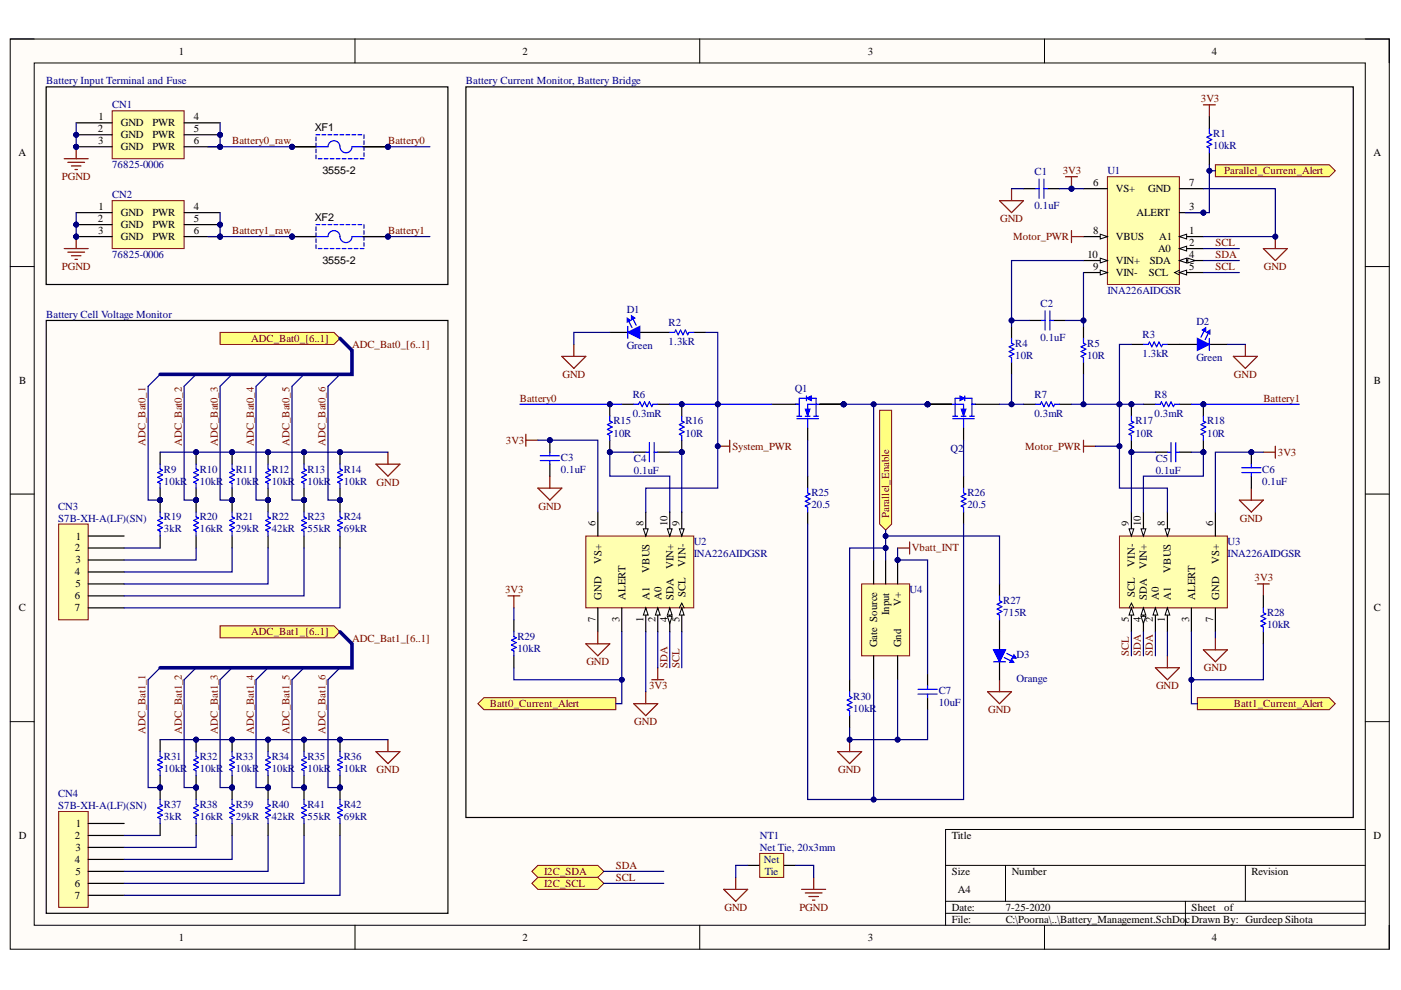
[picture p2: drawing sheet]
<svg xmlns="http://www.w3.org/2000/svg" width="297mm" height="210mm" viewBox="0 0 297 210" stroke-linecap="round" stroke-linejoin="round" font-family="sans-serif">
<defs><g id="words">
<g font-size="2.3">
<text x="37.9" y="11.6">1</text>
<text x="110.8" y="11.6">2</text>
<text x="184" y="11.6">3</text>
<text x="257" y="11.6">4</text>
<text x="20.7" y="28">2</text>
<text x="20.9" y="25.5">1</text>
<text x="25.6" y="26.8">GND</text>
<text x="25.6" y="29.3">GND</text>
<text x="32.3" y="26.8">PWR</text>
<text x="32.3" y="29.3">PWR</text>
<text x="41.1" y="25.5">4</text>
<text x="41.1" y="28">5</text>
<text x="66.7" y="27.8">XF1</text>
<text x="3.9" y="33.1">A</text>
<text x="20.8" y="30.6">3</text>
<text x="25.6" y="31.9">GND</text>
<text x="32.3" y="31.9">PWR</text>
<text x="41.1" y="30.6">6</text>
<text x="291.2" y="33.1">A</text>
<text x="68.3" y="36.9">3555-2</text>
<text x="231.8" y="39.5">6</text>
<text x="236.6" y="40.7">VS+</text>
<text x="243.4" y="40.7">GND</text>
<text x="252.1" y="39.5">7</text>
<text x="20.7" y="47.1">2</text>
<text x="20.9" y="44.5">1</text>
<text x="25.6" y="45.8">GND</text>
<text x="32.3" y="45.8">PWR</text>
<text x="41.1" y="44.5">4</text>
<text x="41.1" y="47.1">5</text>
<text x="66.7" y="46.9">XF2</text>
<text x="241" y="45.8">ALERT</text>
<text x="252.1" y="44.5">3</text>
<text x="20.8" y="49.7">3</text>
<text x="25.6" y="48.3">GND</text>
<text x="25.6" y="50.9">GND</text>
<text x="32.3" y="48.3">PWR</text>
<text x="32.3" y="50.9">PWR</text>
<text x="41.1" y="49.7">6</text>
<text x="231.8" y="49.7">8</text>
<text x="236.6" y="50.9">VBUS</text>
<text x="245.5" y="53.5">A0</text>
<text x="245.8" y="50.9">A1</text>
<text x="252.1" y="49.7">1</text>
<text x="252.1" y="52.2">2</text>
<text x="68.3" y="56">3555-2</text>
<text x="230.6" y="54.7">10</text>
<text x="231.8" y="57.3">9</text>
<text x="236.6" y="58.5">VIN-</text>
<text x="236.6" y="56">VIN+</text>
<text x="243.6" y="58.5">SCL</text>
<text x="243.8" y="56">SDA</text>
<text x="252.1" y="54.7">4</text>
<text x="252.1" y="57.3">5</text>
<text x="4.1" y="81.4">B</text>
<text x="291.3" y="81.4">B</text>
<text x="126.3" y="111.6" transform="rotate(-90 126.3 111.6)">6</text>
<text x="136.4" y="111.6" transform="rotate(-90 136.4 111.6)">8</text>
<text x="141.5" y="111.6" transform="rotate(-90 141.5 111.6)">10</text>
<text x="144" y="111.6" transform="rotate(-90 144 111.6)">9</text>
<text x="239.4" y="111.6" transform="rotate(-90 239.4 111.6)">9</text>
<text x="241.9" y="111.6" transform="rotate(-90 241.9 111.6)">10</text>
<text x="247" y="111.6" transform="rotate(-90 247 111.6)">8</text>
<text x="257.2" y="111.6" transform="rotate(-90 257.2 111.6)">6</text>
<text x="15.9" y="116.9">2</text>
<text x="16" y="119.5">3</text>
<text x="16.1" y="114.4">1</text>
<text x="127.5" y="119.6" transform="rotate(-90 127.5 119.6)">VS+</text>
<text x="258.5" y="119.6" transform="rotate(-90 258.5 119.6)">VS+</text>
<text x="15.9" y="122">4</text>
<text x="16" y="124.5">5</text>
<text x="137.7" y="121.4" transform="rotate(-90 137.7 121.4)">VBUS</text>
<text x="142.8" y="120.7" transform="rotate(-90 142.8 120.7)">VIN+</text>
<text x="145.3" y="120.1" transform="rotate(-90 145.3 120.1)">VIN-</text>
<text x="240.6" y="120.1" transform="rotate(-90 240.6 120.1)">VIN-</text>
<text x="243.2" y="120.7" transform="rotate(-90 243.2 120.7)">VIN+</text>
<text x="248.2" y="121.4" transform="rotate(-90 248.2 121.4)">VBUS</text>
<text x="4" y="129.6">C</text>
<text x="15.9" y="127.1">6</text>
<text x="15.9" y="129.6">7</text>
<text x="126.3" y="132" transform="rotate(-90 126.3 132)">7</text>
<text x="127.5" y="127.1" transform="rotate(-90 127.5 127.1)">GND</text>
<text x="131.4" y="131.9" transform="rotate(-90 131.4 131.9)">3</text>
<text x="132.6" y="127.1" transform="rotate(-90 132.6 127.1)">ALERT</text>
<text x="136.4" y="131.8" transform="rotate(-90 136.4 131.8)">1</text>
<text x="137.7" y="127.1" transform="rotate(-90 137.7 127.1)">A1</text>
<text x="139" y="132" transform="rotate(-90 139 132)">2</text>
<text x="140.2" y="127.1" transform="rotate(-90 140.2 127.1)">A0</text>
<text x="141.5" y="132" transform="rotate(-90 141.5 132)">4</text>
<text x="142.8" y="127.1" transform="rotate(-90 142.8 127.1)">SDA</text>
<text x="144" y="131.9" transform="rotate(-90 144 131.9)">5</text>
<text x="145.3" y="126.6" transform="rotate(-90 145.3 126.6)">SCL</text>
<text x="188.5" y="130.4" transform="rotate(-90 188.5 130.4)">Input</text>
<text x="191.1" y="128.5" transform="rotate(-90 191.1 128.5)">V+</text>
<text x="239.4" y="131.9" transform="rotate(-90 239.4 131.9)">5</text>
<text x="240.6" y="126.6" transform="rotate(-90 240.6 126.6)">SCL</text>
<text x="241.9" y="132" transform="rotate(-90 241.9 132)">4</text>
<text x="243.2" y="127.1" transform="rotate(-90 243.2 127.1)">SDA</text>
<text x="244.4" y="132" transform="rotate(-90 244.4 132)">2</text>
<text x="245.7" y="127.1" transform="rotate(-90 245.7 127.1)">A0</text>
<text x="247" y="131.8" transform="rotate(-90 247 131.8)">1</text>
<text x="248.2" y="127.1" transform="rotate(-90 248.2 127.1)">A1</text>
<text x="252.1" y="131.9" transform="rotate(-90 252.1 131.9)">3</text>
<text x="253.4" y="127.1" transform="rotate(-90 253.4 127.1)">ALERT</text>
<text x="257.2" y="132" transform="rotate(-90 257.2 132)">7</text>
<text x="258.5" y="127.1" transform="rotate(-90 258.5 127.1)">GND</text>
<text x="291.3" y="129.6">C</text>
<text x="186" y="137.3" transform="rotate(-90 186 137.3)">Gate Source</text>
<text x="191.1" y="137.3" transform="rotate(-90 191.1 137.3)">Gnd</text>
<text x="4" y="177.8">D</text>
<text x="15.9" y="177.8">2</text>
<text x="16.1" y="175.3">1</text>
<text x="201.8" y="177.8">Title</text>
<text x="291.2" y="177.8">D</text>
<text x="15.9" y="183">4</text>
<text x="16" y="180.5">3</text>
<text x="16" y="185.5">5</text>
<text x="201.8" y="185.5">Size</text>
<text x="214.5" y="185.5">Number</text>
<text x="265.3" y="185.5">Revision</text>
<text x="15.9" y="188.1">6</text>
<text x="15.9" y="190.6">7</text>
<text x="203.1" y="189.3">A4</text>
<text x="201.8" y="193.1">Date:</text>
<text x="201.8" y="195.7">File:</text>
<text x="213.2" y="193.1">7-25-2020</text>
<text x="213.2" y="195.7">C:\Poorna\..\Battery_Management.SchDocDrawn By: Gurdeep Sihota</text>
<text x="252.6" y="193.1">Sheet</text>
<text x="259.6" y="193.1">of</text>
<text x="37.9" y="199.5">1</text>
<text x="110.8" y="199.5">2</text>
<text x="184" y="199.5">3</text>
<text x="257" y="199.5">4</text>
</g>
<g font-size="2.3" fill="#000080">
<text x="9.8" y="17.9">Battery Input Terminal and Fuse</text>
<text x="98.8" y="17.9">Battery Current Monitor, Battery Bridge</text>
<text x="23.8" y="23">CN1</text>
<text x="257.2" y="29.1">R1</text>
<text x="23.8" y="35.7">76825-0006</text>
<text x="257.2" y="31.6">10kR</text>
<text x="23.8" y="42">CN2</text>
<text x="219.3" y="37.2">C1</text>
<text x="234.8" y="36.9">U1</text>
<text x="219.3" y="44.3">0.1uF</text>
<text x="23.8" y="54.7">76825-0006</text>
<text x="220.6" y="65.1">C2</text>
<text x="234.8" y="62.3">INA226AIDGSR</text>
<text x="9.8" y="67.4">Battery Cell Voltage Monitor</text>
<text x="132.9" y="66.4">D1</text>
<text x="141.8" y="69.2">R2</text>
<text x="242.2" y="71.7">R3</text>
<text x="253.7" y="68.9">D2</text>
<text x="132.9" y="74">Green</text>
<text x="141.8" y="73.2">1.3kR</text>
<text x="215.3" y="76">10R</text>
<text x="215.3" y="73.5">R4</text>
<text x="220.6" y="72.2">0.1uF</text>
<text x="230.5" y="76">10R</text>
<text x="230.5" y="73.5">R5</text>
<text x="242.2" y="75.8">1.3kR</text>
<text x="253.7" y="76.5">Green</text>
<text x="168.5" y="83.1">Q1</text>
<text x="130.1" y="90">R15</text>
<text x="134.1" y="88.5">0.3mR</text>
<text x="134.1" y="84.4">R6</text>
<text x="145.3" y="90">R16</text>
<text x="219.3" y="88.5">0.3mR</text>
<text x="219.3" y="84.4">R7</text>
<text x="240.7" y="90">R17</text>
<text x="244.8" y="88.5">0.3mR</text>
<text x="244.8" y="84.4">R8</text>
<text x="255.9" y="90">R18</text>
<text x="130.1" y="92.6">10R</text>
<text x="145.3" y="92.6">10R</text>
<text x="201.6" y="95.9">Q2</text>
<text x="240.7" y="92.6">10R</text>
<text x="255.9" y="92.6">10R</text>
<text x="34.8" y="100.2">R9</text>
<text x="42.4" y="100.2">R10</text>
<text x="50" y="100.2">R11</text>
<text x="57.6" y="100.2">R12</text>
<text x="65.2" y="100.2">R13</text>
<text x="72.9" y="100.2">R14</text>
<text x="118.9" y="100.2">0.1uF</text>
<text x="118.9" y="97.7">C3</text>
<text x="134.4" y="100.4">0.1uF</text>
<text x="134.4" y="97.9">C4</text>
<text x="245" y="100.4">0.1uF</text>
<text x="245" y="97.9">C5</text>
<text x="267.6" y="100.2">C6</text>
<text x="34.8" y="102.7">10kR</text>
<text x="42.4" y="102.7">10kR</text>
<text x="50" y="102.7">10kR</text>
<text x="57.6" y="102.7">10kR</text>
<text x="65.2" y="102.7">10kR</text>
<text x="72.9" y="102.7">10kR</text>
<text x="172" y="107.8">20.5</text>
<text x="172" y="105.3">R25</text>
<text x="205.1" y="107.8">20.5</text>
<text x="205.1" y="105.3">R26</text>
<text x="267.6" y="102.7">0.1uF</text>
<text x="12.3" y="108.1">CN3</text>
<text x="12.3" y="110.6">S7B-XH-A(LF)(SN)</text>
<text x="34.8" y="112.9">3kR</text>
<text x="34.8" y="110.3">R19</text>
<text x="42.4" y="112.9">16kR</text>
<text x="42.4" y="110.3">R20</text>
<text x="50" y="112.9">29kR</text>
<text x="50" y="110.3">R21</text>
<text x="57.6" y="112.9">42kR</text>
<text x="57.6" y="110.3">R22</text>
<text x="65.2" y="112.9">55kR</text>
<text x="65.2" y="110.3">R23</text>
<text x="72.9" y="112.9">69kR</text>
<text x="72.9" y="110.3">R24</text>
<text x="147.1" y="115.7">U2</text>
<text x="147.1" y="118.2">INA226AIDGSR</text>
<text x="260.3" y="115.7">U3</text>
<text x="260.3" y="118.2">INA226AIDGSR</text>
<text x="192.8" y="125.8">U4</text>
<text x="212.7" y="130.6">715R</text>
<text x="212.7" y="128.1">R27</text>
<text x="268.6" y="130.6">R28</text>
<text x="109.7" y="135.8">R29</text>
<text x="268.6" y="133.1">10kR</text>
<text x="109.7" y="138.3">10kR</text>
<text x="215.5" y="139.6">D3</text>
<text x="180.9" y="148.4">R30</text>
<text x="199" y="149.7">10uF</text>
<text x="199" y="147.2">C7</text>
<text x="215.5" y="144.6">Orange</text>
<text x="180.9" y="151">10kR</text>
<text x="34.8" y="161.1">R31</text>
<text x="42.4" y="161.1">R32</text>
<text x="50" y="161.1">R33</text>
<text x="57.6" y="161.1">R34</text>
<text x="65.2" y="161.1">R35</text>
<text x="72.9" y="161.1">R36</text>
<text x="34.8" y="163.6">10kR</text>
<text x="42.4" y="163.6">10kR</text>
<text x="50" y="163.6">10kR</text>
<text x="57.6" y="163.6">10kR</text>
<text x="65.2" y="163.6">10kR</text>
<text x="72.9" y="163.6">10kR</text>
<text x="12.3" y="169">CN4</text>
<text x="12.3" y="171.5">S7B-XH-A(LF)(SN)</text>
<text x="34.8" y="173.8">3kR</text>
<text x="34.8" y="171.2">R37</text>
<text x="42.4" y="173.8">16kR</text>
<text x="42.4" y="171.2">R38</text>
<text x="50" y="173.8">29kR</text>
<text x="50" y="171.2">R39</text>
<text x="57.6" y="173.8">42kR</text>
<text x="57.6" y="171.2">R40</text>
<text x="65.2" y="173.8">55kR</text>
<text x="65.2" y="171.2">R41</text>
<text x="72.9" y="173.8">69kR</text>
<text x="72.9" y="171.2">R42</text>
<text x="161.1" y="177.8">NT1</text>
<text x="161.1" y="180.5">Net Tie, 20x3mm</text>
<text x="162" y="183">Net</text>
<text x="162.1" y="185.5">Tie</text>
</g>
<g font-size="2.3" fill="#800000">
<text x="254.6" y="21.7">3V3</text>
<text x="49.2" y="30.6">Battery0_raw</text>
<text x="82.3" y="30.6">Battery0</text>
<text x="13.1" y="38.2">PGND</text>
<text x="225.3" y="36.9">3V3</text>
<text x="259.6" y="36.9">Parallel_Current_Alert</text>
<text x="212" y="47.1">GND</text>
<text x="49.2" y="49.7">Battery1_raw</text>
<text x="82.3" y="49.7">Battery1</text>
<text x="214.8" y="50.9">Motor_PWR</text>
<text x="257.7" y="52.2">SCL</text>
<text x="13.1" y="57.3">PGND</text>
<text x="257.7" y="54.7">SDA</text>
<text x="257.7" y="57.3">SCL</text>
<text x="268" y="57.3">GND</text>
<text x="53.3" y="72.5">ADC_Bat0_[6..1]</text>
<text x="74.7" y="73.8">ADC_Bat0_[6..1]</text>
<text x="119.3" y="80.1">GND</text>
<text x="261.6" y="80.1">GND</text>
<text x="110.2" y="85.2">Battery0</text>
<text x="267.9" y="85.2">Battery1</text>
<text x="30.9" y="94.6" transform="rotate(-90 30.9 94.6)">ADC_Bat0_1</text>
<text x="38.6" y="94.6" transform="rotate(-90 38.6 94.6)">ADC_Bat0_2</text>
<text x="46.2" y="94.6" transform="rotate(-90 46.2 94.6)">ADC_Bat0_3</text>
<text x="53.8" y="94.6" transform="rotate(-90 53.8 94.6)">ADC_Bat0_4</text>
<text x="61.4" y="94.6" transform="rotate(-90 61.4 94.6)">ADC_Bat0_5</text>
<text x="69" y="94.6" transform="rotate(-90 69 94.6)">ADC_Bat0_6</text>
<text x="107.2" y="94.1">3V3</text>
<text x="155.3" y="95.4">System_PWR</text>
<text x="217.4" y="95.4">Motor_PWR</text>
<text x="270.9" y="96.6">3V3</text>
<text x="79.8" y="103">GND</text>
<text x="114.2" y="108.1">GND</text>
<text x="188.5" y="109.8" transform="rotate(-90 188.5 109.8)">Parallel_Enable</text>
<text x="262.9" y="110.6">GND</text>
<text x="193.4" y="116.9">Vbatt_INT</text>
<text x="107.1" y="125.8">3V3</text>
<text x="266" y="123.3">3V3</text>
<text x="53.3" y="134.7">ADC_Bat1_[6..1]</text>
<text x="74.7" y="136">ADC_Bat1_[6..1]</text>
<text x="124.3" y="141.1">GND</text>
<text x="141.5" y="141.6" transform="rotate(-90 141.5 141.6)">SDA</text>
<text x="144" y="141.6" transform="rotate(-90 144 141.6)">SCL</text>
<text x="239.4" y="139.1" transform="rotate(-90 239.4 139.1)">SCL</text>
<text x="241.9" y="139.1" transform="rotate(-90 241.9 139.1)">SDA</text>
<text x="244.4" y="139.1" transform="rotate(-90 244.4 139.1)">SDA</text>
<text x="255.3" y="142.4">GND</text>
<text x="103.9" y="150">Batt0_Current_Alert</text>
<text x="137.6" y="146.2">3V3</text>
<text x="245.1" y="146.2">GND</text>
<text x="261.6" y="150">Batt1_Current_Alert</text>
<text x="30.9" y="155.5" transform="rotate(-90 30.9 155.5)">ADC_Bat1_1</text>
<text x="38.6" y="155.5" transform="rotate(-90 38.6 155.5)">ADC_Bat1_2</text>
<text x="46.2" y="155.5" transform="rotate(-90 46.2 155.5)">ADC_Bat1_3</text>
<text x="53.8" y="155.5" transform="rotate(-90 53.8 155.5)">ADC_Bat1_4</text>
<text x="61.4" y="155.5" transform="rotate(-90 61.4 155.5)">ADC_Bat1_5</text>
<text x="69" y="155.5" transform="rotate(-90 69 155.5)">ADC_Bat1_6</text>
<text x="134.5" y="153.8">GND</text>
<text x="209.5" y="151.2">GND</text>
<text x="79.8" y="163.9">GND</text>
<text x="177.7" y="163.9">GND</text>
<text x="115.4" y="185.5">I2C_SDA</text>
<text x="130.6" y="184.3">SDA</text>
<text x="115.4" y="188.1">I2C_SCL</text>
<text x="130.6" y="186.8">SCL</text>
<text x="153.6" y="193.1">GND</text>
<text x="169.5" y="193.1">PGND</text>
</g>
</g></defs>
<path d="M2.2 8.3h292.4v193h-292.4z" fill-rule="evenodd" fill="#fffcf8"/>
<path d="M2.2 8.3h292.4v193h-292.4z" fill="none" stroke="#000" stroke-width=".21"/>
<path d="M7.3 13.4h282.2v182.8h-282.2z" fill-rule="evenodd" fill="#fffcf8"/>
<g fill="none" stroke="#000" stroke-width=".21">
<path d="M2.2 8.3h5.1M7.3 13.4h282.2v182.8h-282.2zM75.3 8.3v5M148.4 8.3v5M221.5 8.3v5.1M289.5 8.3h5.1v5.1M2.2 56.5h5.1M289.5 56.5h5.1M2.2 104.8h5.1M289.5 104.8h5.1M2.2 153h5.1M289.5 153h5.1"/>
<path d="M289.5 175.9h-89v20.3M75.3 196.2v5.1M148.4 196.2v5.1M200.5 183.5h89M200.5 191.1h89M200.5 193.6h89M213.2 183.5v7.6M221.5 196.2v5.1M251.3 191.1v5.1M264 183.5v7.6M294.6 196.2v5.1"/>
</g>
<path d="M186.5 87h2.5v24.1l-1.2 1.3-1.3-1.3z" fill-rule="evenodd" fill="#ffff80"/>
<path d="M186.5 87h2.5v24.1l-1.2 1.3-1.3-1.3z" fill="none" stroke="#800000" stroke-width=".21"/>
<path d="M177.6 159.4h5.1l-2.6 2.5zM180.1 156.8v2.6" fill="none" stroke="#800000" stroke-width=".25"/>
<circle cx="180.1" cy="156.8" r=".51" fill="#000080"/>
<circle cx="180.1" cy="156.8" r=".51" fill="none" stroke="#000080" stroke-width=".21"/>
<path d="M131.8 85.7h2.6M139.5 85.7h2.5M242.4 85.7h2.6M250.1 85.7h2.5" fill="none" stroke="#000" stroke-width=".25"/>
<path d="M134.4 85.7h1l.2-.5 .6 1 .5-1 .5 1 .5-1 .5 1 .2-.5h1.1M245 85.7h1l.2-.5 .6 1 .5-1 .5 1 .5-1 .5 1 .2-.5h1.1" fill="none" stroke="#00f" stroke-width=".25"/>
<circle cx="178.9" cy="85.7" r=".51" fill="#000080"/>
<circle cx="178.9" cy="85.7" r=".51" fill="none" stroke="#000080" stroke-width=".21"/>
<circle cx="178.9" cy="85.7" r=".51" fill="#000080"/>
<circle cx="178.9" cy="85.7" r=".51" fill="none" stroke="#000080" stroke-width=".21"/>
<circle cx="178.9" cy="85.7" r=".51" fill="#000080"/>
<circle cx="178.9" cy="85.7" r=".51" fill="none" stroke="#000080" stroke-width=".21"/>
<path d="M169 88.8h4.5M169 88.3h1M169.5 85.7v2.6M170.7 88.3h1M171.2 88.8v2M172.5 88.3h1M173 85.7v2.6M173.8 85.7h-2.6v2.6" fill="none" stroke="#00f" stroke-width=".25"/>
<path d="M170.7 86.7h1l-.5 1.6z" fill="#00f"/>
<path d="M170.7 86.7h1l-.5 1.6z" fill="none" stroke="#00f" stroke-width=".21"/>
<path d="M168.7 85.7h.8" fill="none" stroke="#00f" stroke-width=".25"/>
<path d="M171 84.4l1-.5v1.1z" fill="#00f"/>
<path d="M171 84.4l1-.5v1.1z" fill="none" stroke="#00f" stroke-width=".21"/>
<path d="M171 83.9v1.1M171 84.4h-1.5v1.3M172 84.5h1v1.2" fill="none" stroke="#00f" stroke-width=".25"/>
<path d="M173.8 85.7h5.1" fill="none" stroke="#000" stroke-width=".25"/>
<circle cx="178.9" cy="85.7" r=".51" fill="#000080"/>
<circle cx="178.9" cy="85.7" r=".51" fill="none" stroke="#000080" stroke-width=".21"/>
<path d="M163.6 85.7h5.1M171.2 90.8v2.5M173.8 85.7h5.1" fill="none" stroke="#000" stroke-width=".25"/>
<circle cx="178.9" cy="85.7" r=".51" fill="#000080"/>
<circle cx="178.9" cy="85.7" r=".51" fill="none" stroke="#000080" stroke-width=".21"/>
<path d="M173.8 85.7h5.1" fill="none" stroke="#000" stroke-width=".25"/>
<circle cx="178.9" cy="85.7" r=".51" fill="#000080"/>
<circle cx="178.9" cy="85.7" r=".51" fill="none" stroke="#000080" stroke-width=".21"/>
<path d="M101.3 149.2l1.3-1.3h28v2.6h-28z" fill-rule="evenodd" fill="#ffff80"/>
<path d="M101.3 149.2l1.3-1.3h28v2.6h-28z" fill="none" stroke="#800000" stroke-width=".21"/>
<circle cx="196.7" cy="85.7" r=".51" fill="#000080"/>
<circle cx="196.7" cy="85.7" r=".51" fill="none" stroke="#000080" stroke-width=".21"/>
<circle cx="196.7" cy="85.7" r=".51" fill="#000080"/>
<circle cx="196.7" cy="85.7" r=".51" fill="none" stroke="#000080" stroke-width=".21"/>
<circle cx="196.7" cy="85.7" r=".51" fill="#000080"/>
<circle cx="196.7" cy="85.7" r=".51" fill="none" stroke="#000080" stroke-width=".21"/>
<path d="M201.7 85.7h2.6v2.6M202 88.8h4.6M202 88.3h1M202.5 85.7v2.6M203.8 88.3h1M204.3 88.8v2M205.6 88.3h1M206.1 85.7v2.6" fill="none" stroke="#00f" stroke-width=".25"/>
<path d="M203.8 86.7h1l-.5 1.6z" fill="#00f"/>
<path d="M203.8 86.7h1l-.5 1.6z" fill="none" stroke="#00f" stroke-width=".21"/>
<path d="M206.1 85.7h.7" fill="none" stroke="#00f" stroke-width=".25"/>
<path d="M203.5 83.9l1 .6-1 .5z" fill="#00f"/>
<path d="M203.5 83.9l1 .6-1 .5z" fill="none" stroke="#00f" stroke-width=".21"/>
<path d="M203.5 84.5h-1v1.2M204.5 83.9v1.1M204.5 84.5h1.6v1.2" fill="none" stroke="#00f" stroke-width=".25"/>
<path d="M196.7 85.7h5" fill="none" stroke="#000" stroke-width=".25"/>
<circle cx="196.7" cy="85.7" r=".51" fill="#000080"/>
<circle cx="196.7" cy="85.7" r=".51" fill="none" stroke="#000080" stroke-width=".21"/>
<path d="M196.7 85.7h5M204.3 90.8v2.5M206.8 85.7h5.1" fill="none" stroke="#000" stroke-width=".25"/>
<circle cx="196.7" cy="85.7" r=".51" fill="#000080"/>
<circle cx="196.7" cy="85.7" r=".51" fill="none" stroke="#000080" stroke-width=".21"/>
<path d="M196.7 85.7h5" fill="none" stroke="#000" stroke-width=".25"/>
<circle cx="196.7" cy="85.7" r=".51" fill="#000080"/>
<circle cx="196.7" cy="85.7" r=".51" fill="none" stroke="#000080" stroke-width=".21"/>
<path d="M237.3 113.7h22.9v15.2h-22.9z" fill-rule="evenodd" fill="#ffffb0"/>
<path d="M237.3 113.7h22.9v15.2h-22.9z" fill="none" stroke="#800000" stroke-width=".21"/>
<path d="M247.5 128.9v5.1" fill="none" stroke="#000" stroke-width=".25"/>
<path d="M247.5 128.9l.5 1.5h-1z" fill="#f8fcff"/>
<path d="M247.5 128.9l.5 1.5h-1z" fill="none" stroke="#000" stroke-width=".21"/>
<path d="M245 128.9v5.1" fill="none" stroke="#000" stroke-width=".25"/>
<path d="M245 128.9l.5 1.5h-1z" fill="#f8fcff"/>
<path d="M245 128.9l.5 1.5h-1z" fill="none" stroke="#000" stroke-width=".21"/>
<path d="M242.4 128.9v5.1M252.6 128.9v5.1" fill="none" stroke="#000" stroke-width=".25"/>
<path d="M242.4 128.9l.5 1.5h-1z" fill="#f8fcff"/>
<path d="M242.4 128.9l.5 1.5h-1z" fill="none" stroke="#000" stroke-width=".21"/>
<path d="M241.9 130.7h1l-.5 1.5z" fill="#f8fcff"/>
<path d="M241.9 130.7h1l-.5 1.5z" fill="none" stroke="#000" stroke-width=".21"/>
<path d="M239.9 128.9v5.1" fill="none" stroke="#000" stroke-width=".25"/>
<path d="M239.9 128.9l.5 1.5h-1z" fill="#f8fcff"/>
<path d="M239.4 128.9l.5-1 .5 1M239.9 128.9l.5 1.5h-1z" fill="none" stroke="#000" stroke-width=".21"/>
<path d="M247.5 108.6v5.1M257.7 108.6v5.1M257.7 128.9v5.1" fill="none" stroke="#000" stroke-width=".25"/>
<path d="M247 112.1h1l-.5 1.6z" fill="#f8fcff"/>
<path d="M247 112.1h1l-.5 1.6z" fill="none" stroke="#000" stroke-width=".21"/>
<path d="M239.9 108.6v5.1" fill="none" stroke="#000" stroke-width=".25"/>
<path d="M239.4 112.1h1l-.5 1.6z" fill="#f8fcff"/>
<path d="M239.4 112.1h1l-.5 1.6z" fill="none" stroke="#000" stroke-width=".21"/>
<path d="M242.4 108.6v5.1" fill="none" stroke="#000" stroke-width=".25"/>
<path d="M241.9 112.1h1l-.5 1.6z" fill="#f8fcff"/>
<path d="M241.9 112.1h1l-.5 1.6z" fill="none" stroke="#000" stroke-width=".21"/>
<circle cx="239.9" cy="95.9" r=".51" fill="#000080"/>
<circle cx="239.9" cy="95.9" r=".51" fill="none" stroke="#000080" stroke-width=".21"/>
<circle cx="239.9" cy="85.7" r=".51" fill="#000080"/>
<circle cx="239.9" cy="85.7" r=".51" fill="none" stroke="#000080" stroke-width=".21"/>
<path d="M239.9 93.3v2.6" fill="none" stroke="#000" stroke-width=".25"/>
<circle cx="239.9" cy="95.9" r=".51" fill="#000080"/>
<circle cx="239.9" cy="95.9" r=".51" fill="none" stroke="#000080" stroke-width=".21"/>
<path d="M239.9 85.7v2.6" fill="none" stroke="#000" stroke-width=".25"/>
<circle cx="239.9" cy="85.7" r=".51" fill="#000080"/>
<circle cx="239.9" cy="85.7" r=".51" fill="none" stroke="#000080" stroke-width=".21"/>
<path d="M239.9 88.3v1l.5 .2-1 .5 1 .5-1 .6 1 .5-1 .5 .5 .2v1" fill="none" stroke="#00f" stroke-width=".25"/>
<circle cx="255.1" cy="95.9" r=".51" fill="#000080"/>
<circle cx="255.1" cy="95.9" r=".51" fill="none" stroke="#000080" stroke-width=".21"/>
<circle cx="255.1" cy="85.7" r=".51" fill="#000080"/>
<circle cx="255.1" cy="85.7" r=".51" fill="none" stroke="#000080" stroke-width=".21"/>
<path d="M255.1 93.3v2.6" fill="none" stroke="#000" stroke-width=".25"/>
<circle cx="255.1" cy="95.9" r=".51" fill="#000080"/>
<circle cx="255.1" cy="95.9" r=".51" fill="none" stroke="#000080" stroke-width=".21"/>
<path d="M255.1 85.7v2.6" fill="none" stroke="#000" stroke-width=".25"/>
<circle cx="255.1" cy="85.7" r=".51" fill="#000080"/>
<circle cx="255.1" cy="85.7" r=".51" fill="none" stroke="#000080" stroke-width=".21"/>
<path d="M247.5 95.9h.8M248.3 93.8v4.1M249.3 93.8v4.1M249.3 95.9h.8M255.1 88.3v1l.5 .2-1 .5 1 .5-1 .6 1 .5-1 .5 .5 .2v1" fill="none" stroke="#00f" stroke-width=".25"/>
<path d="M245 95.9h2.5M250.1 95.9h2.5" fill="none" stroke="#000" stroke-width=".25"/>
<path d="M267.9 95.9h2.5M270.4 94.6v2.5M262.8 106h5.1l-2.6 2.6zM265.3 103.5v2.5M266.6 123.8h2.5M267.9 123.8v2.5" fill="none" stroke="#800000" stroke-width=".25"/>
<circle cx="129.3" cy="95.9" r=".51" fill="#000080"/>
<circle cx="129.3" cy="95.9" r=".51" fill="none" stroke="#000080" stroke-width=".21"/>
<circle cx="129.3" cy="85.7" r=".51" fill="#000080"/>
<circle cx="129.3" cy="85.7" r=".51" fill="none" stroke="#000080" stroke-width=".21"/>
<path d="M129.3 93.3v2.6" fill="none" stroke="#000" stroke-width=".25"/>
<circle cx="129.3" cy="95.9" r=".51" fill="#000080"/>
<circle cx="129.3" cy="95.9" r=".51" fill="none" stroke="#000080" stroke-width=".21"/>
<path d="M129.3 85.7v2.6" fill="none" stroke="#000" stroke-width=".25"/>
<circle cx="129.3" cy="85.7" r=".51" fill="#000080"/>
<circle cx="129.3" cy="85.7" r=".51" fill="none" stroke="#000080" stroke-width=".21"/>
<path d="M129.3 88.3v1l.5 .2-1 .5 1 .5-1 .5 1 .6-1 .5 .5 .2v1" fill="none" stroke="#00f" stroke-width=".25"/>
<circle cx="144.5" cy="95.9" r=".51" fill="#000080"/>
<circle cx="144.5" cy="95.9" r=".51" fill="none" stroke="#000080" stroke-width=".21"/>
<circle cx="144.5" cy="85.7" r=".51" fill="#000080"/>
<circle cx="144.5" cy="85.7" r=".51" fill="none" stroke="#000080" stroke-width=".21"/>
<path d="M144.5 93.3v2.6" fill="none" stroke="#000" stroke-width=".25"/>
<circle cx="144.5" cy="95.9" r=".51" fill="#000080"/>
<circle cx="144.5" cy="95.9" r=".51" fill="none" stroke="#000080" stroke-width=".21"/>
<path d="M144.5 85.7v2.6" fill="none" stroke="#000" stroke-width=".25"/>
<circle cx="144.5" cy="85.7" r=".51" fill="#000080"/>
<circle cx="144.5" cy="85.7" r=".51" fill="none" stroke="#000080" stroke-width=".21"/>
<path d="M136.9 95.9h.8M137.7 93.8v4.1M138.7 93.8v4.1M138.7 95.9h.8M144.5 88.3v1l.6 .2-1.1 .5 1.1 .5-1.1 .5 1.1 .6-1.1 .5 .5 .2v1" fill="none" stroke="#00f" stroke-width=".25"/>
<path d="M134.4 95.9h2.5M139.5 95.9h2.5" fill="none" stroke="#000" stroke-width=".25"/>
<path d="M124.2 113.7h22.9v15.2h-22.9z" fill-rule="evenodd" fill="#ffffb0"/>
<path d="M124.2 113.7h22.9v15.2h-22.9z" fill="none" stroke="#800000" stroke-width=".21"/>
<path d="M136.9 128.9v5.1" fill="none" stroke="#000" stroke-width=".25"/>
<path d="M136.9 128.9l.5 1.5h-1z" fill="#f8fcff"/>
<path d="M136.9 128.9l.5 1.5h-1z" fill="none" stroke="#000" stroke-width=".21"/>
<path d="M139.5 128.9v5.1" fill="none" stroke="#000" stroke-width=".25"/>
<path d="M139.5 128.9l.5 1.5h-1z" fill="#f8fcff"/>
<path d="M139.5 128.9l.5 1.5h-1z" fill="none" stroke="#000" stroke-width=".21"/>
<path d="M131.8 128.9v5.1M142 128.9v5.1" fill="none" stroke="#000" stroke-width=".25"/>
<path d="M142 128.9l.5 1.5h-1z" fill="#f8fcff"/>
<path d="M142 128.9l.5 1.5h-1z" fill="none" stroke="#000" stroke-width=".21"/>
<path d="M141.5 130.7h1l-.5 1.5z" fill="#f8fcff"/>
<path d="M141.5 130.7h1l-.5 1.5z" fill="none" stroke="#000" stroke-width=".21"/>
<path d="M144.5 128.9v5.1" fill="none" stroke="#000" stroke-width=".25"/>
<path d="M144.5 128.9l.6 1.5h-1.1z" fill="#f8fcff"/>
<path d="M144 128.9l.5-1 .6 1M144.5 128.9l.6 1.5h-1.1z" fill="none" stroke="#000" stroke-width=".21"/>
<path d="M126.7 108.6v5.1M136.9 108.6v5.1M126.7 128.9v5.1" fill="none" stroke="#000" stroke-width=".25"/>
<path d="M136.4 112.1h1l-.5 1.6z" fill="#f8fcff"/>
<path d="M136.4 112.1h1l-.5 1.6z" fill="none" stroke="#000" stroke-width=".21"/>
<path d="M144.5 108.6v5.1" fill="none" stroke="#000" stroke-width=".25"/>
<path d="M144 112.1h1.1l-.6 1.6z" fill="#f8fcff"/>
<path d="M144 112.1h1.1l-.6 1.6z" fill="none" stroke="#000" stroke-width=".21"/>
<path d="M142 108.6v5.1" fill="none" stroke="#000" stroke-width=".25"/>
<path d="M141.5 112.1h1l-.5 1.6z" fill="#f8fcff"/>
<path d="M141.5 112.1h1l-.5 1.6z" fill="none" stroke="#000" stroke-width=".21"/>
<path d="M79.7 98.4h5.1l-2.5 2.6zM82.3 95.9v2.5M111.5 92.1v2.5M111.5 93.3h2.5M114 103.5h5.1l-2.5 2.5zM116.6 101v2.5M107.7 126.3h2.5M109 126.3v2.6M124.2 136.5h5.1l-2.6 2.5zM126.7 134v2.5M255.1 137.8h5.1l-2.5 2.5zM257.7 135.2v2.6" fill="none" stroke="#800000" stroke-width=".25"/>
<path d="M12.4 111.1h6.3v20.3h-6.3z" fill-rule="evenodd" fill="#ffffb0"/>
<path d="M12.4 111.1h6.3v20.3h-6.3z" fill="none" stroke="#800000" stroke-width=".21"/>
<path d="M217 85.7h2.6M224.6 85.7h2.6M18.7 113.7h7.6M18.7 116.2h7.6M18.7 118.7h7.6M18.7 121.3h7.6M18.7 123.8h7.6M18.7 126.3h7.6M18.7 128.9h7.6" fill="none" stroke="#000" stroke-width=".25"/>
<path d="M219.6 85.7h1l.2-.5 .5 1 .5-1 .5 1 .5-1 .6 1 .2-.5h1" fill="none" stroke="#00f" stroke-width=".25"/>
<circle cx="16.2" cy="28.6" r=".51" fill="#000080"/>
<circle cx="16.2" cy="28.6" r=".51" fill="none" stroke="#000080" stroke-width=".21"/>
<circle cx="16.2" cy="31.1" r=".51" fill="#000080"/>
<circle cx="16.2" cy="31.1" r=".51" fill="none" stroke="#000080" stroke-width=".21"/>
<circle cx="46.7" cy="28.6" r=".51" fill="#000080"/>
<circle cx="46.7" cy="28.6" r=".51" fill="none" stroke="#000080" stroke-width=".21"/>
<circle cx="46.7" cy="31.1" r=".51" fill="#000080"/>
<circle cx="46.7" cy="31.1" r=".51" fill="none" stroke="#000080" stroke-width=".21"/>
<path d="M23.8 23.5h15.2v10.2h-15.2z" fill-rule="evenodd" fill="#ffffb0"/>
<path d="M23.8 23.5h15.2v10.2h-15.2z" fill="none" stroke="#800000" stroke-width=".21"/>
<path d="M16.2 26h7.6M16.2 28.6h7.6" fill="none" stroke="#000" stroke-width=".25"/>
<circle cx="16.2" cy="28.6" r=".51" fill="#000080"/>
<circle cx="16.2" cy="28.6" r=".51" fill="none" stroke="#000080" stroke-width=".21"/>
<path d="M16.2 31.1h7.6" fill="none" stroke="#000" stroke-width=".25"/>
<circle cx="16.2" cy="31.1" r=".51" fill="#000080"/>
<circle cx="16.2" cy="31.1" r=".51" fill="none" stroke="#000080" stroke-width=".21"/>
<path d="M39 26h7.7M39 28.6h7.7" fill="none" stroke="#000" stroke-width=".25"/>
<circle cx="46.7" cy="28.6" r=".51" fill="#000080"/>
<circle cx="46.7" cy="28.6" r=".51" fill="none" stroke="#000080" stroke-width=".21"/>
<path d="M39 31.1h7.7" fill="none" stroke="#000" stroke-width=".25"/>
<circle cx="46.7" cy="31.1" r=".51" fill="#000080"/>
<circle cx="46.7" cy="31.1" r=".51" fill="none" stroke="#000080" stroke-width=".21"/>
<circle cx="16.2" cy="47.6" r=".51" fill="#000080"/>
<circle cx="16.2" cy="47.6" r=".51" fill="none" stroke="#000080" stroke-width=".21"/>
<circle cx="16.2" cy="50.2" r=".51" fill="#000080"/>
<circle cx="16.2" cy="50.2" r=".51" fill="none" stroke="#000080" stroke-width=".21"/>
<circle cx="46.7" cy="47.6" r=".51" fill="#000080"/>
<circle cx="46.7" cy="47.6" r=".51" fill="none" stroke="#000080" stroke-width=".21"/>
<circle cx="46.7" cy="50.2" r=".51" fill="#000080"/>
<circle cx="46.7" cy="50.2" r=".51" fill="none" stroke="#000080" stroke-width=".21"/>
<path d="M23.8 42.5h15.2v10.2h-15.2z" fill-rule="evenodd" fill="#ffffb0"/>
<path d="M23.8 42.5h15.2v10.2h-15.2z" fill="none" stroke="#800000" stroke-width=".21"/>
<path d="M16.2 45.1h7.6M16.2 47.6h7.6" fill="none" stroke="#000" stroke-width=".25"/>
<circle cx="16.2" cy="47.6" r=".51" fill="#000080"/>
<circle cx="16.2" cy="47.6" r=".51" fill="none" stroke="#000080" stroke-width=".21"/>
<path d="M16.2 50.2h7.6" fill="none" stroke="#000" stroke-width=".25"/>
<circle cx="16.2" cy="50.2" r=".51" fill="#000080"/>
<circle cx="16.2" cy="50.2" r=".51" fill="none" stroke="#000080" stroke-width=".21"/>
<path d="M39 45.1h7.7M39 47.6h7.7" fill="none" stroke="#000" stroke-width=".25"/>
<circle cx="46.7" cy="47.6" r=".51" fill="#000080"/>
<circle cx="46.7" cy="47.6" r=".51" fill="none" stroke="#000080" stroke-width=".21"/>
<path d="M39 50.2h7.7" fill="none" stroke="#000" stroke-width=".25"/>
<circle cx="46.7" cy="50.2" r=".51" fill="#000080"/>
<circle cx="46.7" cy="50.2" r=".51" fill="none" stroke="#000080" stroke-width=".21"/>
<path d="M250.1 73h3.8M256.4 73h3.8" fill="none" stroke="#000" stroke-width=".25"/>
<path d="M253.9 71.7l2.5 1.3-2.5 1.3z" fill="#00f"/>
<path d="M253.9 71.7l2.5 1.3-2.5 1.3zM255.4 70l-.8 1.5M256.4 71.7v2.6" fill="none" stroke="#00f" stroke-width=".25"/>
<path d="M254.9 70l.7-.5v.9z" fill="#00f"/>
<path d="M254.9 70l.7-.5v.9z" fill="none" stroke="#00f" stroke-width=".21"/>
<path d="M256.3 70.5l-.8 1.5" fill="none" stroke="#00f" stroke-width=".25"/>
<path d="M255.8 70.5l.7-.5v.9z" fill="#00f"/>
<path d="M255.8 70.5l.7-.5v.9z" fill="none" stroke="#00f" stroke-width=".21"/>
<path d="M209.4 146.7h5.1l-2.6 2.5zM211.9 144.1v2.6" fill="none" stroke="#800000" stroke-width=".25"/>
<path d="M214.5 69.2v2.5M214.5 76.8v2.6M218.3 67.9h2.5M223.4 67.9h2.5M229.7 69.2v2.5M229.7 76.8v2.6" fill="none" stroke="#000" stroke-width=".25"/>
<path d="M214.5 71.7v1.1l.5 .2-1 .5 1 .5-1 .5 1 .6-1 .5 .5 .2v1M220.8 67.9h.8M221.6 65.9v4.1M222.6 65.9v4.1M222.6 67.9h.8M229.7 71.7v1.1l.5 .2-1 .5 1 .5-1 .5 1 .6-1 .5 .5 .2v1" fill="none" stroke="#00f" stroke-width=".25"/>
<path d="M33.9 79.4l-2.5 2.5M41.6 79.4l-2.6 2.5M49.2 79.4l-2.5 2.5M56.8 79.4l-2.5 2.5M64.5 79.4l-2.6 2.5" fill="none" stroke="#000080" stroke-width=".25"/>
<path d="M12.4 172.1h6.3v20.3h-6.3z" fill-rule="evenodd" fill="#ffffb0"/>
<path d="M12.4 172.1h6.3v20.3h-6.3z" fill="none" stroke="#800000" stroke-width=".21"/>
<path d="M129.3 70.5h3.8M135.6 70.5h3.9M18.7 174.6h7.6M18.7 177.1h7.6M18.7 179.7h7.6M18.7 182.2h7.6M18.7 184.8h7.6M18.7 187.3h7.6M18.7 189.8h7.6" fill="none" stroke="#000" stroke-width=".25"/>
<path d="M33.9 141.6l-2.5 2.5M41.6 141.6l-2.6 2.5M49.2 141.6l-2.5 2.5M56.8 141.6l-2.5 2.5M64.5 141.6l-2.6 2.5" fill="none" stroke="#000080" stroke-width=".25"/>
<path d="M79.7 159.4h5.1l-2.5 2.5zM82.3 156.8v2.6" fill="none" stroke="#800000" stroke-width=".25"/>
<path d="M133.1 70.5l2.5-1.3v2.5z" fill="#00f"/>
<path d="M133.1 70.5l2.5-1.3v2.5zM133.1 69.2v2.5M134.1 67.4l.8 1.6" fill="none" stroke="#00f" stroke-width=".25"/>
<path d="M133.9 66.9l.7 .5-.7 .4z" fill="#00f"/>
<path d="M133.9 66.9l.7 .5-.7 .4z" fill="none" stroke="#00f" stroke-width=".21"/>
<path d="M133.2 67.9l.8 1.6" fill="none" stroke="#00f" stroke-width=".25"/>
<path d="M133 67.4l.7 .5-.7 .4z" fill="#00f"/>
<path d="M133 67.4l.7 .5-.7 .4z" fill="none" stroke="#00f" stroke-width=".21"/>
<path d="M119.1 75.6h5.1l-2.5 2.5zM121.7 73v2.6M261.5 75.6h5.1l-2.6 2.5zM264 73v2.6" fill="none" stroke="#800000" stroke-width=".25"/>
<path d="M211.9 134v3.8M211.9 140.3v3.8" fill="none" stroke="#000" stroke-width=".25"/>
<path d="M210.6 137.8h2.6l-1.3 2.5z" fill="#00f"/>
<path d="M210.6 137.8h2.6l-1.3 2.5zM213.5 138.5l1.5 .8M210.6 140.3h2.6" fill="none" stroke="#00f" stroke-width=".25"/>
<path d="M215 138.8l.5 .8h-.9z" fill="#00f"/>
<path d="M215 138.8l.5 .8h-.9z" fill="none" stroke="#00f" stroke-width=".21"/>
<path d="M212.9 139.4l1.6 .8" fill="none" stroke="#00f" stroke-width=".25"/>
<path d="M214.5 139.7l.5 .7h-.9z" fill="#00f"/>
<path d="M214.5 139.7l.5 .7h-.9z" fill="none" stroke="#00f" stroke-width=".21"/>
<path d="M112.8 184.8l1.2-1.3h12.7l1.3 1.3-1.3 1.2h-12.7z" fill-rule="evenodd" fill="#ffff80"/>
<path d="M112.8 184.8l1.2-1.3h12.7l1.3 1.3-1.3 1.2h-12.7z" fill="none" stroke="#800000" stroke-width=".21"/>
<path d="M112.8 187.3l1.2-1.3h12.7l1.3 1.3-1.3 1.3h-12.7z" fill-rule="evenodd" fill="#ffff80"/>
<path d="M112.8 187.3l1.2-1.3h12.7l1.3 1.3-1.3 1.3h-12.7z" fill="none" stroke="#800000" stroke-width=".21"/>
<path d="M229.7 93.3v2.6M229.7 94.6h2.6" fill="none" stroke="#800000" stroke-width=".25"/>
<path d="M239.9 73h2.5M247.5 73h2.6" fill="none" stroke="#000" stroke-width=".25"/>
<path d="M242.4 73h1l.3-.5 .5 1 .5-1 .5 1 .5-1 .5 1 .3-.5h1" fill="none" stroke="#00f" stroke-width=".25"/>
<circle cx="82.3" cy="31.1" r=".51" fill="#000080"/>
<circle cx="82.3" cy="31.1" r=".51" fill="none" stroke="#000080" stroke-width=".21"/>
<circle cx="61.9" cy="31.1" r=".51" fill="#000080"/>
<circle cx="61.9" cy="31.1" r=".51" fill="none" stroke="#000080" stroke-width=".21"/>
<circle cx="61.9" cy="31.1" r=".51" fill="#000080"/>
<circle cx="61.9" cy="31.1" r=".51" fill="none" stroke="#000080" stroke-width=".21"/>
<path d="M77.2 31.1h5.1" fill="none" stroke="#000" stroke-width=".25"/>
<circle cx="82.3" cy="31.1" r=".51" fill="#000080"/>
<circle cx="82.3" cy="31.1" r=".51" fill="none" stroke="#000080" stroke-width=".21"/>
<path d="M61.9 31.1h5.1" fill="none" stroke="#000" stroke-width=".25"/>
<circle cx="61.9" cy="31.1" r=".51" fill="#000080"/>
<circle cx="61.9" cy="31.1" r=".51" fill="none" stroke="#000080" stroke-width=".21"/>
<g fill="none" stroke="#00f" stroke-width=".25">
<path d="M67 30.3v.8h2.5a1.27 1.27 0 0 1 1.3-1.2 1.27 1.27 0 0 1 1.3 1.2 1.27 1.27 0 0 0 1.3 1.3 1.27 1.27 0 0 0 1.2-1.3h2.6v.8M67 28.6h.8M67 29.1v.8M67 31.6v.8M67 32.9v.8M67.5 33.7h.8M68.3 28.6h.8M68.7 33.7h.8M69.5 28.6h.8M70 33.7h.8M70.8 28.6h.8M71.3 33.7h.8"/>
<path d="M72.1 28.6h.8M72.6 33.7h.8M73.4 28.6h.8M73.8 33.7h.8M74.6 28.6h.8M75.1 33.7h.8M75.9 28.6h.8M76.4 33.7h.8M77.2 28.6v.8M77.2 29.9v.7M77.2 32.4v.8"/>
</g>
<path d="M61.9 31.1h5.1" fill="none" stroke="#000" stroke-width=".25"/>
<circle cx="61.9" cy="31.1" r=".51" fill="#000080"/>
<circle cx="61.9" cy="31.1" r=".51" fill="none" stroke="#000080" stroke-width=".21"/>
<path d="M76.9 31.1h5.1M139.5 70.5h2.5M147.1 70.5h2.5" fill="none" stroke="#000" stroke-width=".25"/>
<path d="M142 70.5h1l.3-.5 .5 1 .5-1 .5 1 .5-1 .5 1 .3-.5h1" fill="none" stroke="#00f" stroke-width=".25"/>
<path d="M134.4 149.2h5.1l-2.6 2.5zM136.9 146.7v2.5M138.2 144.1h2.5M139.5 141.6v2.5" fill="none" stroke="#800000" stroke-width=".25"/>
<path d="M253.9 147.9h27.9l1.3 1.3-1.3 1.3h-27.9z" fill-rule="evenodd" fill="#ffff80"/>
<path d="M253.9 147.9h27.9l1.3 1.3-1.3 1.3h-27.9z" fill="none" stroke="#800000" stroke-width=".21"/>
<path d="M247.5 139v2.6M245 141.6h5.1l-2.6 2.5z" fill="none" stroke="#800000" stroke-width=".25"/>
<circle cx="255.1" cy="45.1" r=".51" fill="#000080"/>
<circle cx="255.1" cy="45.1" r=".51" fill="none" stroke="#000080" stroke-width=".21"/>
<path d="M234.8 37.5h15.3v22.8h-15.3z" fill-rule="evenodd" fill="#ffffb0"/>
<path d="M234.8 37.5h15.3v22.8h-15.3z" fill="none" stroke="#800000" stroke-width=".21"/>
<path d="M250.1 50.2h5" fill="none" stroke="#000" stroke-width=".25"/>
<path d="M250.1 50.2l1.5-.5v1z" fill="#f8fcff"/>
<path d="M250.1 50.2l1.5-.5v1z" fill="none" stroke="#000" stroke-width=".21"/>
<path d="M250.1 52.7h5" fill="none" stroke="#000" stroke-width=".25"/>
<path d="M250.1 52.7l1.5-.5v1z" fill="#f8fcff"/>
<path d="M250.1 52.7l1.5-.5v1z" fill="none" stroke="#000" stroke-width=".21"/>
<path d="M250.1 45.1h5" fill="none" stroke="#000" stroke-width=".25"/>
<circle cx="255.1" cy="45.1" r=".51" fill="#000080"/>
<circle cx="255.1" cy="45.1" r=".51" fill="none" stroke="#000080" stroke-width=".21"/>
<path d="M250.1 55.2h5" fill="none" stroke="#000" stroke-width=".25"/>
<path d="M250.1 55.2l1.5-.5v1z" fill="#f8fcff"/>
<path d="M250.1 55.2l1.5-.5v1z" fill="none" stroke="#000" stroke-width=".21"/>
<path d="M251.8 54.7l1.6 .5-1.6 .5z" fill="#f8fcff"/>
<path d="M251.8 54.7l1.6 .5-1.6 .5z" fill="none" stroke="#000" stroke-width=".21"/>
<path d="M250.1 57.8h5" fill="none" stroke="#000" stroke-width=".25"/>
<path d="M250.1 57.8l1.5-.5v1z" fill="#f8fcff"/>
<path d="M250.1 57.8l1.5-.5v1zM250.1 57.3l-1.1 .5 1.1 .5" fill="none" stroke="#000" stroke-width=".21"/>
<path d="M229.7 40h5.1M229.7 50.2h5.1M250.1 40h5" fill="none" stroke="#000" stroke-width=".25"/>
<path d="M233.3 49.7l1.5 .5-1.5 .5z" fill="#f8fcff"/>
<path d="M233.3 49.7l1.5 .5-1.5 .5z" fill="none" stroke="#000" stroke-width=".21"/>
<path d="M229.7 57.8h5.1" fill="none" stroke="#000" stroke-width=".25"/>
<path d="M233.3 57.3l1.5 .5-1.5 .5z" fill="#f8fcff"/>
<path d="M233.3 57.3l1.5 .5-1.5 .5z" fill="none" stroke="#000" stroke-width=".21"/>
<path d="M229.7 55.2h5.1" fill="none" stroke="#000" stroke-width=".25"/>
<path d="M233.3 54.7l1.5 .5-1.5 .5z" fill="#f8fcff"/>
<path d="M233.3 54.7l1.5 .5-1.5 .5z" fill="none" stroke="#000" stroke-width=".21"/>
<path d="M225.9 37.5h2.5M227.2 37.5v2.5" fill="none" stroke="#800000" stroke-width=".25"/>
<circle cx="227.2" cy="40" r=".51" fill="#000080"/>
<circle cx="227.2" cy="40" r=".51" fill="none" stroke="#000080" stroke-width=".21"/>
<path d="M211.9 42.5h5.1l-2.5 2.6zM214.5 40v2.5M227.2 48.9v2.5M227.2 50.2h2.5M267.9 52.7h5l-2.5 2.5zM270.4 50.2v2.5" fill="none" stroke="#800000" stroke-width=".25"/>
<path d="M217 40h2.6M222.1 40h2.5" fill="none" stroke="#000" stroke-width=".25"/>
<path d="M220.3 38v4M221.3 38v4M219.6 40h.7M221.3 40h.8" fill="none" stroke="#00f" stroke-width=".25"/>
<circle cx="270.4" cy="50.2" r=".51" fill="#000080"/>
<circle cx="270.4" cy="50.2" r=".51" fill="none" stroke="#000080" stroke-width=".21"/>
<path d="M255.1 22.2h2.6M256.4 22.2v2.6" fill="none" stroke="#800000" stroke-width=".25"/>
<path d="M257.7 34.9h24.1l1.3 1.3-1.3 1.3h-24.1z" fill-rule="evenodd" fill="#ffff80"/>
<path d="M257.7 34.9h24.1l1.3 1.3-1.3 1.3h-24.1z" fill="none" stroke="#800000" stroke-width=".21"/>
<path d="M13.6 33.7h5.1M14.4 34.4h3.5M15.1 35.2h2.1M15.9 35.9h.5M16.2 31.1v2.6" fill="none" stroke="#800000" stroke-width=".25"/>
<circle cx="16.2" cy="31.1" r=".51" fill="#000080"/>
<circle cx="16.2" cy="31.1" r=".51" fill="none" stroke="#000080" stroke-width=".21"/>
<path d="M13.6 52.7h5.1M14.4 53.5h3.5M15.1 54.2h2.1M15.9 55h.5M16.2 50.2v2.5" fill="none" stroke="#800000" stroke-width=".25"/>
<circle cx="16.2" cy="50.2" r=".51" fill="#000080"/>
<circle cx="16.2" cy="50.2" r=".51" fill="none" stroke="#000080" stroke-width=".21"/>
<path d="M46.7 70.5h24.1l1.3 1.2-1.3 1.3h-24.1z" fill-rule="evenodd" fill="#ffff80"/>
<path d="M46.7 70.5h24.1l1.3 1.2-1.3 1.3h-24.1z" fill="none" stroke="#800000" stroke-width=".21"/>
<path d="M46.7 132.7h24.1l1.3 1.3-1.3 1.2h-24.1z" fill-rule="evenodd" fill="#ffff80"/>
<path d="M46.7 132.7h24.1l1.3 1.3-1.3 1.2h-24.1z" fill="none" stroke="#800000" stroke-width=".21"/>
<path d="M72.1 79.4l-2.6 2.5M72.1 141.6l-2.6 2.5" fill="none" stroke="#000080" stroke-width=".25"/>
<circle cx="33.9" cy="167" r=".51" fill="#000080"/>
<circle cx="33.9" cy="167" r=".51" fill="none" stroke="#000080" stroke-width=".21"/>
<path d="M33.9 164.4v2.6" fill="none" stroke="#000" stroke-width=".25"/>
<circle cx="33.9" cy="167" r=".51" fill="#000080"/>
<circle cx="33.9" cy="167" r=".51" fill="none" stroke="#000080" stroke-width=".21"/>
<path d="M33.9 156.8v2.6" fill="none" stroke="#000" stroke-width=".25"/>
<path d="M33.9 159.4v1l.6 .2-1.1 .5 1.1 .5-1.1 .6 1.1 .5-1.1 .5 .5 .2v1" fill="none" stroke="#00f" stroke-width=".25"/>
<circle cx="41.6" cy="167" r=".51" fill="#000080"/>
<circle cx="41.6" cy="167" r=".51" fill="none" stroke="#000080" stroke-width=".21"/>
<circle cx="41.6" cy="156.8" r=".51" fill="#000080"/>
<circle cx="41.6" cy="156.8" r=".51" fill="none" stroke="#000080" stroke-width=".21"/>
<path d="M41.6 164.4v2.6" fill="none" stroke="#000" stroke-width=".25"/>
<circle cx="41.6" cy="167" r=".51" fill="#000080"/>
<circle cx="41.6" cy="167" r=".51" fill="none" stroke="#000080" stroke-width=".21"/>
<path d="M41.6 156.8v2.6" fill="none" stroke="#000" stroke-width=".25"/>
<circle cx="41.6" cy="156.8" r=".51" fill="#000080"/>
<circle cx="41.6" cy="156.8" r=".51" fill="none" stroke="#000080" stroke-width=".21"/>
<path d="M41.6 159.4v1l.5 .2-1 .5 1 .5-1 .6 1 .5-1 .5 .5 .2v1" fill="none" stroke="#00f" stroke-width=".25"/>
<circle cx="56.8" cy="156.8" r=".51" fill="#000080"/>
<circle cx="56.8" cy="156.8" r=".51" fill="none" stroke="#000080" stroke-width=".21"/>
<circle cx="56.8" cy="167" r=".51" fill="#000080"/>
<circle cx="56.8" cy="167" r=".51" fill="none" stroke="#000080" stroke-width=".21"/>
<path d="M56.8 156.8v2.6" fill="none" stroke="#000" stroke-width=".25"/>
<circle cx="56.8" cy="156.8" r=".51" fill="#000080"/>
<circle cx="56.8" cy="156.8" r=".51" fill="none" stroke="#000080" stroke-width=".21"/>
<path d="M56.8 164.4v2.6" fill="none" stroke="#000" stroke-width=".25"/>
<circle cx="56.8" cy="167" r=".51" fill="#000080"/>
<circle cx="56.8" cy="167" r=".51" fill="none" stroke="#000080" stroke-width=".21"/>
<path d="M56.8 159.4v1l.5 .2-1 .5 1 .5-1 .6 1 .5-1 .5 .5 .2v1" fill="none" stroke="#00f" stroke-width=".25"/>
<circle cx="64.5" cy="156.8" r=".51" fill="#000080"/>
<circle cx="64.5" cy="156.8" r=".51" fill="none" stroke="#000080" stroke-width=".21"/>
<circle cx="64.5" cy="167" r=".51" fill="#000080"/>
<circle cx="64.5" cy="167" r=".51" fill="none" stroke="#000080" stroke-width=".21"/>
<path d="M64.5 156.8v2.6" fill="none" stroke="#000" stroke-width=".25"/>
<circle cx="64.5" cy="156.8" r=".51" fill="#000080"/>
<circle cx="64.5" cy="156.8" r=".51" fill="none" stroke="#000080" stroke-width=".21"/>
<path d="M64.5 164.4v2.6" fill="none" stroke="#000" stroke-width=".25"/>
<circle cx="64.5" cy="167" r=".51" fill="#000080"/>
<circle cx="64.5" cy="167" r=".51" fill="none" stroke="#000080" stroke-width=".21"/>
<path d="M64.5 159.4v1l.5 .2-1.1 .5 1.1 .5-1.1 .6 1.1 .5-1.1 .5 .6 .2v1" fill="none" stroke="#00f" stroke-width=".25"/>
<circle cx="72.1" cy="156.8" r=".51" fill="#000080"/>
<circle cx="72.1" cy="156.8" r=".51" fill="none" stroke="#000080" stroke-width=".21"/>
<circle cx="72.1" cy="167" r=".51" fill="#000080"/>
<circle cx="72.1" cy="167" r=".51" fill="none" stroke="#000080" stroke-width=".21"/>
<path d="M72.1 156.8v2.6" fill="none" stroke="#000" stroke-width=".25"/>
<circle cx="72.1" cy="156.8" r=".51" fill="#000080"/>
<circle cx="72.1" cy="156.8" r=".51" fill="none" stroke="#000080" stroke-width=".21"/>
<path d="M72.1 164.4v2.6" fill="none" stroke="#000" stroke-width=".25"/>
<circle cx="72.1" cy="167" r=".51" fill="#000080"/>
<circle cx="72.1" cy="167" r=".51" fill="none" stroke="#000080" stroke-width=".21"/>
<path d="M72.1 159.4v1l.5 .2-1 .5 1 .5-1 .6 1 .5-1 .5 .5 .2v1" fill="none" stroke="#00f" stroke-width=".25"/>
<circle cx="49.2" cy="156.8" r=".51" fill="#000080"/>
<circle cx="49.2" cy="156.8" r=".51" fill="none" stroke="#000080" stroke-width=".21"/>
<circle cx="49.2" cy="167" r=".51" fill="#000080"/>
<circle cx="49.2" cy="167" r=".51" fill="none" stroke="#000080" stroke-width=".21"/>
<path d="M49.2 156.8v2.6" fill="none" stroke="#000" stroke-width=".25"/>
<circle cx="49.2" cy="156.8" r=".51" fill="#000080"/>
<circle cx="49.2" cy="156.8" r=".51" fill="none" stroke="#000080" stroke-width=".21"/>
<path d="M49.2 164.4v2.6" fill="none" stroke="#000" stroke-width=".25"/>
<circle cx="49.2" cy="167" r=".51" fill="#000080"/>
<circle cx="49.2" cy="167" r=".51" fill="none" stroke="#000080" stroke-width=".21"/>
<path d="M49.2 159.4v1l.5 .2-1 .5 1 .5-1 .6 1 .5-1 .5 .5 .2v1" fill="none" stroke="#00f" stroke-width=".25"/>
<circle cx="33.9" cy="106" r=".51" fill="#000080"/>
<circle cx="33.9" cy="106" r=".51" fill="none" stroke="#000080" stroke-width=".21"/>
<path d="M33.9 95.9v2.5M33.9 103.5v2.5" fill="none" stroke="#000" stroke-width=".25"/>
<circle cx="33.9" cy="106" r=".51" fill="#000080"/>
<circle cx="33.9" cy="106" r=".51" fill="none" stroke="#000080" stroke-width=".21"/>
<path d="M33.9 98.4v1l.6 .3-1.1 .5 1.1 .5-1.1 .5 1.1 .5-1.1 .5 .5 .3v1" fill="none" stroke="#00f" stroke-width=".25"/>
<circle cx="33.9" cy="106" r=".51" fill="#000080"/>
<circle cx="33.9" cy="106" r=".51" fill="none" stroke="#000080" stroke-width=".21"/>
<path d="M33.9 106v2.6" fill="none" stroke="#000" stroke-width=".25"/>
<circle cx="33.9" cy="106" r=".51" fill="#000080"/>
<circle cx="33.9" cy="106" r=".51" fill="none" stroke="#000080" stroke-width=".21"/>
<path d="M33.9 113.7v2.5" fill="none" stroke="#000" stroke-width=".25"/>
<path d="M33.9 108.6v1l.6 .2-1.1 .6 1.1 .5-1.1 .5 1.1 .5-1.1 .5 .5 .2v1.1" fill="none" stroke="#00f" stroke-width=".25"/>
<circle cx="41.6" cy="106" r=".51" fill="#000080"/>
<circle cx="41.6" cy="106" r=".51" fill="none" stroke="#000080" stroke-width=".21"/>
<path d="M41.6 106v2.6" fill="none" stroke="#000" stroke-width=".25"/>
<circle cx="41.6" cy="106" r=".51" fill="#000080"/>
<circle cx="41.6" cy="106" r=".51" fill="none" stroke="#000080" stroke-width=".21"/>
<path d="M41.6 113.7v2.5" fill="none" stroke="#000" stroke-width=".25"/>
<path d="M41.6 108.6v1l.5 .2-1 .6 1 .5-1 .5 1 .5-1 .5 .5 .2v1.1" fill="none" stroke="#00f" stroke-width=".25"/>
<circle cx="49.2" cy="106" r=".51" fill="#000080"/>
<circle cx="49.2" cy="106" r=".51" fill="none" stroke="#000080" stroke-width=".21"/>
<path d="M49.2 106v2.6" fill="none" stroke="#000" stroke-width=".25"/>
<circle cx="49.2" cy="106" r=".51" fill="#000080"/>
<circle cx="49.2" cy="106" r=".51" fill="none" stroke="#000080" stroke-width=".21"/>
<path d="M49.2 113.7v2.5" fill="none" stroke="#000" stroke-width=".25"/>
<path d="M49.2 108.6v1l.5 .2-1 .6 1 .5-1 .5 1 .5-1 .5 .5 .2v1.1" fill="none" stroke="#00f" stroke-width=".25"/>
<circle cx="56.8" cy="106" r=".51" fill="#000080"/>
<circle cx="56.8" cy="106" r=".51" fill="none" stroke="#000080" stroke-width=".21"/>
<path d="M56.8 106v2.6M56.8 113.7v2.5" fill="none" stroke="#000" stroke-width=".25"/>
<circle cx="56.8" cy="106" r=".51" fill="#000080"/>
<circle cx="56.8" cy="106" r=".51" fill="none" stroke="#000080" stroke-width=".21"/>
<path d="M56.8 108.6v1l.5 .2-1 .6 1 .5-1 .5 1 .5-1 .5 .5 .2v1.1" fill="none" stroke="#00f" stroke-width=".25"/>
<circle cx="64.5" cy="106" r=".51" fill="#000080"/>
<circle cx="64.5" cy="106" r=".51" fill="none" stroke="#000080" stroke-width=".21"/>
<path d="M64.5 106v2.6" fill="none" stroke="#000" stroke-width=".25"/>
<circle cx="64.5" cy="106" r=".51" fill="#000080"/>
<circle cx="64.5" cy="106" r=".51" fill="none" stroke="#000080" stroke-width=".21"/>
<path d="M64.5 113.7v2.5" fill="none" stroke="#000" stroke-width=".25"/>
<path d="M64.5 108.6v1l.5 .2-1.1 .6 1.1 .5-1.1 .5 1.1 .5-1.1 .5 .6 .2v1.1" fill="none" stroke="#00f" stroke-width=".25"/>
<circle cx="72.1" cy="106" r=".51" fill="#000080"/>
<circle cx="72.1" cy="106" r=".51" fill="none" stroke="#000080" stroke-width=".21"/>
<path d="M72.1 106v2.6" fill="none" stroke="#000" stroke-width=".25"/>
<circle cx="72.1" cy="106" r=".51" fill="#000080"/>
<circle cx="72.1" cy="106" r=".51" fill="none" stroke="#000080" stroke-width=".21"/>
<path d="M72.1 113.7v2.5" fill="none" stroke="#000" stroke-width=".25"/>
<path d="M72.1 108.6v1l.5 .2-1 .6 1 .5-1 .5 1 .5-1 .5 .5 .2v1.1" fill="none" stroke="#00f" stroke-width=".25"/>
<circle cx="41.6" cy="106" r=".51" fill="#000080"/>
<circle cx="41.6" cy="106" r=".51" fill="none" stroke="#000080" stroke-width=".21"/>
<circle cx="41.6" cy="95.9" r=".51" fill="#000080"/>
<circle cx="41.6" cy="95.9" r=".51" fill="none" stroke="#000080" stroke-width=".21"/>
<path d="M41.6 103.5v2.5" fill="none" stroke="#000" stroke-width=".25"/>
<circle cx="41.6" cy="106" r=".51" fill="#000080"/>
<circle cx="41.6" cy="106" r=".51" fill="none" stroke="#000080" stroke-width=".21"/>
<path d="M41.6 95.9v2.5" fill="none" stroke="#000" stroke-width=".25"/>
<circle cx="41.6" cy="95.9" r=".51" fill="#000080"/>
<circle cx="41.6" cy="95.9" r=".51" fill="none" stroke="#000080" stroke-width=".21"/>
<path d="M41.6 98.4v1l.5 .3-1 .5 1 .5-1 .5 1 .5-1 .5 .5 .3v1" fill="none" stroke="#00f" stroke-width=".25"/>
<circle cx="49.2" cy="95.9" r=".51" fill="#000080"/>
<circle cx="49.2" cy="95.9" r=".51" fill="none" stroke="#000080" stroke-width=".21"/>
<circle cx="49.2" cy="106" r=".51" fill="#000080"/>
<circle cx="49.2" cy="106" r=".51" fill="none" stroke="#000080" stroke-width=".21"/>
<path d="M49.2 95.9v2.5" fill="none" stroke="#000" stroke-width=".25"/>
<circle cx="49.2" cy="95.9" r=".51" fill="#000080"/>
<circle cx="49.2" cy="95.9" r=".51" fill="none" stroke="#000080" stroke-width=".21"/>
<path d="M49.2 103.5v2.5" fill="none" stroke="#000" stroke-width=".25"/>
<circle cx="49.2" cy="106" r=".51" fill="#000080"/>
<circle cx="49.2" cy="106" r=".51" fill="none" stroke="#000080" stroke-width=".21"/>
<path d="M49.2 98.4v1l.5 .3-1 .5 1 .5-1 .5 1 .5-1 .5 .5 .3v1" fill="none" stroke="#00f" stroke-width=".25"/>
<circle cx="56.8" cy="95.9" r=".51" fill="#000080"/>
<circle cx="56.8" cy="95.9" r=".51" fill="none" stroke="#000080" stroke-width=".21"/>
<circle cx="56.8" cy="106" r=".51" fill="#000080"/>
<circle cx="56.8" cy="106" r=".51" fill="none" stroke="#000080" stroke-width=".21"/>
<path d="M56.8 95.9v2.5" fill="none" stroke="#000" stroke-width=".25"/>
<circle cx="56.8" cy="95.9" r=".51" fill="#000080"/>
<circle cx="56.8" cy="95.9" r=".51" fill="none" stroke="#000080" stroke-width=".21"/>
<path d="M56.8 103.5v2.5" fill="none" stroke="#000" stroke-width=".25"/>
<circle cx="56.8" cy="106" r=".51" fill="#000080"/>
<circle cx="56.8" cy="106" r=".51" fill="none" stroke="#000080" stroke-width=".21"/>
<path d="M56.8 98.4v1l.5 .3-1 .5 1 .5-1 .5 1 .5-1 .5 .5 .3v1" fill="none" stroke="#00f" stroke-width=".25"/>
<circle cx="64.5" cy="95.9" r=".51" fill="#000080"/>
<circle cx="64.5" cy="95.9" r=".51" fill="none" stroke="#000080" stroke-width=".21"/>
<circle cx="64.5" cy="106" r=".51" fill="#000080"/>
<circle cx="64.5" cy="106" r=".51" fill="none" stroke="#000080" stroke-width=".21"/>
<path d="M64.5 95.9v2.5" fill="none" stroke="#000" stroke-width=".25"/>
<circle cx="64.5" cy="95.9" r=".51" fill="#000080"/>
<circle cx="64.5" cy="95.9" r=".51" fill="none" stroke="#000080" stroke-width=".21"/>
<path d="M64.5 103.5v2.5" fill="none" stroke="#000" stroke-width=".25"/>
<circle cx="64.5" cy="106" r=".51" fill="#000080"/>
<circle cx="64.5" cy="106" r=".51" fill="none" stroke="#000080" stroke-width=".21"/>
<path d="M64.5 98.4v1l.5 .3-1.1 .5 1.1 .5-1.1 .5 1.1 .5-1.1 .5 .6 .3v1" fill="none" stroke="#00f" stroke-width=".25"/>
<circle cx="72.1" cy="95.9" r=".51" fill="#000080"/>
<circle cx="72.1" cy="95.9" r=".51" fill="none" stroke="#000080" stroke-width=".21"/>
<circle cx="72.1" cy="106" r=".51" fill="#000080"/>
<circle cx="72.1" cy="106" r=".51" fill="none" stroke="#000080" stroke-width=".21"/>
<path d="M72.1 95.9v2.5" fill="none" stroke="#000" stroke-width=".25"/>
<circle cx="72.1" cy="95.9" r=".51" fill="#000080"/>
<circle cx="72.1" cy="95.9" r=".51" fill="none" stroke="#000080" stroke-width=".21"/>
<path d="M72.1 103.5v2.5" fill="none" stroke="#000" stroke-width=".25"/>
<circle cx="72.1" cy="106" r=".51" fill="#000080"/>
<circle cx="72.1" cy="106" r=".51" fill="none" stroke="#000080" stroke-width=".21"/>
<path d="M256.4 27.3v1l.5 .3-1 .5 1 .5-1 .5 1 .5-1 .5 .5 .3v1M72.1 98.4v1l.5 .3-1 .5 1 .5-1 .5 1 .5-1 .5 .5 .3v1M109 134v1l.5 .2-1.1 .5 1.1 .5-1.1 .6 1.1 .5-1.1 .5 .6 .2v1M267.9 128.9v1l.5 .3-1.1 .5 1.1 .5-1.1 .5 1.1 .5-1.1 .5 .6 .3v1" fill="none" stroke="#00f" stroke-width=".25"/>
<path d="M256.4 24.8v2.5M256.4 32.4v2.5M109 131.4v2.6M109 139v2.6M267.9 126.3v2.6M267.9 134v2.5" fill="none" stroke="#000" stroke-width=".25"/>
<circle cx="33.9" cy="167" r=".51" fill="#000080"/>
<circle cx="33.9" cy="167" r=".51" fill="none" stroke="#000080" stroke-width=".21"/>
<path d="M33.9 167v2.5" fill="none" stroke="#000" stroke-width=".25"/>
<circle cx="33.9" cy="167" r=".51" fill="#000080"/>
<circle cx="33.9" cy="167" r=".51" fill="none" stroke="#000080" stroke-width=".21"/>
<path d="M33.9 174.6v2.5" fill="none" stroke="#000" stroke-width=".25"/>
<path d="M33.9 169.5v1l.6 .3-1.1 .5 1.1 .5-1.1 .5 1.1 .5-1.1 .5 .5 .3v1" fill="none" stroke="#00f" stroke-width=".25"/>
<circle cx="41.6" cy="167" r=".51" fill="#000080"/>
<circle cx="41.6" cy="167" r=".51" fill="none" stroke="#000080" stroke-width=".21"/>
<path d="M41.6 167v2.5" fill="none" stroke="#000" stroke-width=".25"/>
<circle cx="41.6" cy="167" r=".51" fill="#000080"/>
<circle cx="41.6" cy="167" r=".51" fill="none" stroke="#000080" stroke-width=".21"/>
<path d="M41.6 174.6v2.5" fill="none" stroke="#000" stroke-width=".25"/>
<path d="M41.6 169.5v1l.5 .3-1 .5 1 .5-1 .5 1 .5-1 .5 .5 .3v1" fill="none" stroke="#00f" stroke-width=".25"/>
<circle cx="49.2" cy="167" r=".51" fill="#000080"/>
<circle cx="49.2" cy="167" r=".51" fill="none" stroke="#000080" stroke-width=".21"/>
<path d="M49.2 167v2.5" fill="none" stroke="#000" stroke-width=".25"/>
<circle cx="49.2" cy="167" r=".51" fill="#000080"/>
<circle cx="49.2" cy="167" r=".51" fill="none" stroke="#000080" stroke-width=".21"/>
<path d="M49.2 174.6v2.5" fill="none" stroke="#000" stroke-width=".25"/>
<path d="M49.2 169.5v1l.5 .3-1 .5 1 .5-1 .5 1 .5-1 .5 .5 .3v1" fill="none" stroke="#00f" stroke-width=".25"/>
<circle cx="64.5" cy="167" r=".51" fill="#000080"/>
<circle cx="64.5" cy="167" r=".51" fill="none" stroke="#000080" stroke-width=".21"/>
<path d="M64.5 167v2.5" fill="none" stroke="#000" stroke-width=".25"/>
<circle cx="64.5" cy="167" r=".51" fill="#000080"/>
<circle cx="64.5" cy="167" r=".51" fill="none" stroke="#000080" stroke-width=".21"/>
<path d="M64.5 174.6v2.5" fill="none" stroke="#000" stroke-width=".25"/>
<path d="M64 172.3l1 .5-1 .5 .5 .3v1M64.5 169.5v1l.5 .3-1.1 .5 1.1 .5-1.1 .5" fill="none" stroke="#00f" stroke-width=".25"/>
<circle cx="72.1" cy="167" r=".51" fill="#000080"/>
<circle cx="72.1" cy="167" r=".51" fill="none" stroke="#000080" stroke-width=".21"/>
<path d="M72.1 167v2.5" fill="none" stroke="#000" stroke-width=".25"/>
<circle cx="72.1" cy="167" r=".51" fill="#000080"/>
<circle cx="72.1" cy="167" r=".51" fill="none" stroke="#000080" stroke-width=".21"/>
<path d="M72.1 174.6v2.5" fill="none" stroke="#000" stroke-width=".25"/>
<path d="M72.1 169.5v1l.5 .3-1 .5 1 .5-1 .5 1 .5-1 .5 .5 .3v1" fill="none" stroke="#00f" stroke-width=".25"/>
<circle cx="56.8" cy="167" r=".51" fill="#000080"/>
<circle cx="56.8" cy="167" r=".51" fill="none" stroke="#000080" stroke-width=".21"/>
<path d="M56.8 167v2.5M56.8 174.6v2.5" fill="none" stroke="#000" stroke-width=".25"/>
<circle cx="56.8" cy="167" r=".51" fill="#000080"/>
<circle cx="56.8" cy="167" r=".51" fill="none" stroke="#000080" stroke-width=".21"/>
<path d="M171.2 103.5v1l.5 .3-1 .5 1 .5-1 .5 1 .5-1 .5 .5 .3v1M204.3 103.5v1l.5 .3-1 .5 1 .5-1 .5 1 .5-1 .5 .5 .3v1M211.9 126.3v1.1l.5 .2-1 .5 1 .5-1 .5 1 .5-1 .6 .5 .2v1M56.8 169.5v1l.5 .3-1 .5 1 .5-1 .5 1 .5-1 .5 .5 .3v1" fill="none" stroke="#00f" stroke-width=".25"/>
<path d="M171.2 101v2.5M171.2 108.6v2.5M204.3 101v2.5M204.3 108.6v2.5M211.9 123.8v2.5M211.9 131.4v2.6" fill="none" stroke="#000" stroke-width=".25"/>
<circle cx="190.3" cy="118.7" r=".51" fill="#000080"/>
<circle cx="190.3" cy="118.7" r=".51" fill="none" stroke="#000080" stroke-width=".21"/>
<path d="M182.7 123.8h10.2v15.2h-10.2z" fill-rule="evenodd" fill="#ffffb0"/>
<path d="M182.7 123.8h10.2v15.2h-10.2z" fill="none" stroke="#800000" stroke-width=".21"/>
<path d="M190.3 118.7v5.1" fill="none" stroke="#000" stroke-width=".25"/>
<circle cx="190.3" cy="118.7" r=".51" fill="#000080"/>
<circle cx="190.3" cy="118.7" r=".51" fill="none" stroke="#000080" stroke-width=".21"/>
<path d="M185.2 118.7v5.1M187.8 118.7v5.1M185.2 139v5.1M190.3 139v5.1" fill="none" stroke="#000" stroke-width=".25"/>
<path d="M190.3 116.2h2.6M192.9 114.9v2.6M153.4 188.6h5.1l-2.5 2.5zM156 186v2.6M170 188.6h5.1M170.7 189.3h3.6M171.5 190.1h2M172.3 190.8h.5M172.5 186v2.6" fill="none" stroke="#800000" stroke-width=".25"/>
<circle cx="82.3" cy="50.2" r=".51" fill="#000080"/>
<circle cx="82.3" cy="50.2" r=".51" fill="none" stroke="#000080" stroke-width=".21"/>
<circle cx="61.9" cy="50.2" r=".51" fill="#000080"/>
<circle cx="61.9" cy="50.2" r=".51" fill="none" stroke="#000080" stroke-width=".21"/>
<circle cx="61.9" cy="50.2" r=".51" fill="#000080"/>
<circle cx="61.9" cy="50.2" r=".51" fill="none" stroke="#000080" stroke-width=".21"/>
<path d="M77.2 50.2h5.1" fill="none" stroke="#000" stroke-width=".25"/>
<circle cx="82.3" cy="50.2" r=".51" fill="#000080"/>
<circle cx="82.3" cy="50.2" r=".51" fill="none" stroke="#000080" stroke-width=".21"/>
<path d="M61.9 50.2h5.1" fill="none" stroke="#000" stroke-width=".25"/>
<circle cx="61.9" cy="50.2" r=".51" fill="#000080"/>
<circle cx="61.9" cy="50.2" r=".51" fill="none" stroke="#000080" stroke-width=".21"/>
<g fill="none" stroke="#00f" stroke-width=".25">
<path d="M67 49.4v.8h2.5a1.27 1.27 0 0 1 1.3-1.3 1.27 1.27 0 0 1 1.3 1.3 1.27 1.27 0 0 0 1.3 1.2 1.27 1.27 0 0 0 1.2-1.2h2.6v.8M67 47.6h.8M67 48.1v.8M67 50.6v.8M67 51.9v.8M67.5 52.7h.8M68.3 47.6h.8M68.7 52.7h.8M69.5 47.6h.8M70 52.7h.8M70.8 47.6h.8M71.3 52.7h.8"/>
<path d="M72.1 47.6h.8M72.6 52.7h.8M73.4 47.6h.8M73.8 52.7h.8M74.6 47.6h.8M75.1 52.7h.8M75.9 47.6h.8M76.4 52.7h.8M77.2 47.6v.8M77.2 48.9v.8M77.2 51.4v.8"/>
</g>
<path d="M61.9 50.2h5.1" fill="none" stroke="#000" stroke-width=".25"/>
<circle cx="61.9" cy="50.2" r=".51" fill="#000080"/>
<circle cx="61.9" cy="50.2" r=".51" fill="none" stroke="#000080" stroke-width=".21"/>
<path d="M76.9 50.2h5.1M196.7 142.9v2.5M196.7 147.9v2.6" fill="none" stroke="#000" stroke-width=".25"/>
<path d="M194.6 147.2h4.1M194.6 146.2h4.1M196.7 145.4v.8M196.7 147.2v.7" fill="none" stroke="#00f" stroke-width=".25"/>
<path d="M152.2 94.6h2.5M154.7 93.3v2.6" fill="none" stroke="#800000" stroke-width=".25"/>
<circle cx="152.2" cy="94.6" r=".51" fill="#000080"/>
<circle cx="152.2" cy="94.6" r=".51" fill="none" stroke="#000080" stroke-width=".21"/>
<path d="M9.8 18.4h85.2v41.9h-85.2zM98.8 18.4h188.1v154.9h-188.1zM9.8 67.9h85.2v125.7h-85.2zM158.5 183.5h2.6M166.2 183.5h2.5" fill="none" stroke="#000" stroke-width=".25"/>
<path d="M161.1 180.9h5.1v5.1h-5.1z" fill-rule="evenodd" fill="#ffffb0"/>
<path d="M161.1 180.9h5.1v5.1h-5.1z" fill="none" stroke="#800000" stroke-width=".21"/>
<circle cx="116.6" cy="93.3" r=".51" fill="#000080"/>
<circle cx="116.6" cy="93.3" r=".51" fill="none" stroke="#000080" stroke-width=".21"/>
<path d="M116.6 93.3v2.6" fill="none" stroke="#000" stroke-width=".25"/>
<circle cx="116.6" cy="93.3" r=".51" fill="#000080"/>
<circle cx="116.6" cy="93.3" r=".51" fill="none" stroke="#000080" stroke-width=".21"/>
<path d="M116.6 98.4v2.6" fill="none" stroke="#000" stroke-width=".25"/>
<path d="M114.5 97.7h4.1M114.5 96.6h4.1M116.6 95.9v.7M116.6 97.7v.7" fill="none" stroke="#00f" stroke-width=".25"/>
<circle cx="265.3" cy="95.9" r=".51" fill="#000080"/>
<circle cx="265.3" cy="95.9" r=".51" fill="none" stroke="#000080" stroke-width=".21"/>
<path d="M265.3 95.9v2.5" fill="none" stroke="#000" stroke-width=".25"/>
<circle cx="265.3" cy="95.9" r=".51" fill="#000080"/>
<circle cx="265.3" cy="95.9" r=".51" fill="none" stroke="#000080" stroke-width=".21"/>
<path d="M265.3 101v2.5M180.1 144.1v2.6M180.1 151.7v2.6" fill="none" stroke="#000" stroke-width=".25"/>
<path d="M263.3 99.2h4M265.3 98.4v.8M263.3 100.2h4M265.3 100.2v.8M180.1 146.7v1l.5 .2-1 .5 1 .6-1 .5 1 .5-1 .5 .5 .2v1" fill="none" stroke="#00f" stroke-width=".25"/>
<circle cx="82.3" cy="31.1" r=".51" fill="#000080"/>
<circle cx="82.3" cy="31.1" r=".51" fill="none" stroke="#000080" stroke-width=".21"/>
<circle cx="82.3" cy="50.2" r=".51" fill="#000080"/>
<circle cx="82.3" cy="50.2" r=".51" fill="none" stroke="#000080" stroke-width=".21"/>
<g fill="none" stroke="#000080" stroke-width=".25">
<path d="M26.3 116.2h7.6M41.6 116.2v2.5h-15.3M49.2 116.2v5.1h-22.9M56.8 116.2v7.6h-30.5M64.5 116.2v10.1h-38.2M72.1 116.2v12.7h-45.8M257.7 134v1.2M31.4 144.1v22.9h2.5M26.3 177.1h7.6M41.6 177.1v2.6h-15.3M49.2 177.1v5.1h-22.9M56.8 177.1v7.7h-30.5"/>
<path d="M64.5 177.1v10.2h-38.2M72.1 177.1v12.7h-45.8"/>
</g>
<path d="M72.1 71.7l2.5 2.6v5.1h-40.7" fill="none" stroke="#000080" stroke-width=".76"/>
<circle cx="33.9" cy="167" r=".51" fill="#000080"/>
<circle cx="33.9" cy="167" r=".51" fill="none" stroke="#000080" stroke-width=".21"/>
<path d="M31.4 81.9v24.1h2.5" fill="none" stroke="#000080" stroke-width=".25"/>
<circle cx="33.9" cy="106" r=".51" fill="#000080"/>
<circle cx="33.9" cy="106" r=".51" fill="none" stroke="#000080" stroke-width=".21"/>
<path d="M33.9 156.8h48.4" fill="none" stroke="#000080" stroke-width=".25"/>
<circle cx="41.6" cy="156.8" r=".51" fill="#000080"/>
<circle cx="41.6" cy="156.8" r=".51" fill="none" stroke="#000080" stroke-width=".21"/>
<circle cx="49.2" cy="156.8" r=".51" fill="#000080"/>
<circle cx="49.2" cy="156.8" r=".51" fill="none" stroke="#000080" stroke-width=".21"/>
<circle cx="56.8" cy="156.8" r=".51" fill="#000080"/>
<circle cx="56.8" cy="156.8" r=".51" fill="none" stroke="#000080" stroke-width=".21"/>
<circle cx="64.5" cy="156.8" r=".51" fill="#000080"/>
<circle cx="64.5" cy="156.8" r=".51" fill="none" stroke="#000080" stroke-width=".21"/>
<circle cx="72.1" cy="156.8" r=".51" fill="#000080"/>
<circle cx="72.1" cy="156.8" r=".51" fill="none" stroke="#000080" stroke-width=".21"/>
<path d="M33.9 95.9h48.4" fill="none" stroke="#000080" stroke-width=".25"/>
<circle cx="41.6" cy="95.9" r=".51" fill="#000080"/>
<circle cx="41.6" cy="95.9" r=".51" fill="none" stroke="#000080" stroke-width=".21"/>
<circle cx="49.2" cy="95.9" r=".51" fill="#000080"/>
<circle cx="49.2" cy="95.9" r=".51" fill="none" stroke="#000080" stroke-width=".21"/>
<circle cx="56.8" cy="95.9" r=".51" fill="#000080"/>
<circle cx="56.8" cy="95.9" r=".51" fill="none" stroke="#000080" stroke-width=".21"/>
<circle cx="64.5" cy="95.9" r=".51" fill="#000080"/>
<circle cx="64.5" cy="95.9" r=".51" fill="none" stroke="#000080" stroke-width=".21"/>
<circle cx="72.1" cy="95.9" r=".51" fill="#000080"/>
<circle cx="72.1" cy="95.9" r=".51" fill="none" stroke="#000080" stroke-width=".21"/>
<path d="M39 144.1v22.9h2.6" fill="none" stroke="#000080" stroke-width=".25"/>
<circle cx="41.6" cy="167" r=".51" fill="#000080"/>
<circle cx="41.6" cy="167" r=".51" fill="none" stroke="#000080" stroke-width=".21"/>
<path d="M39 81.9v24.1h2.6" fill="none" stroke="#000080" stroke-width=".25"/>
<circle cx="41.6" cy="106" r=".51" fill="#000080"/>
<circle cx="41.6" cy="106" r=".51" fill="none" stroke="#000080" stroke-width=".21"/>
<path d="M44.1 50.2h2.6" fill="none" stroke="#000080" stroke-width=".25"/>
<circle cx="46.7" cy="50.2" r=".51" fill="#000080"/>
<circle cx="46.7" cy="50.2" r=".51" fill="none" stroke="#000080" stroke-width=".21"/>
<path d="M44.1 31.1h2.6" fill="none" stroke="#000080" stroke-width=".25"/>
<circle cx="46.7" cy="31.1" r=".51" fill="#000080"/>
<circle cx="46.7" cy="31.1" r=".51" fill="none" stroke="#000080" stroke-width=".21"/>
<path d="M46.7 144.1v22.9h2.5" fill="none" stroke="#000080" stroke-width=".25"/>
<circle cx="49.2" cy="167" r=".51" fill="#000080"/>
<circle cx="49.2" cy="167" r=".51" fill="none" stroke="#000080" stroke-width=".21"/>
<path d="M46.7 81.9v24.1h2.5" fill="none" stroke="#000080" stroke-width=".25"/>
<circle cx="49.2" cy="106" r=".51" fill="#000080"/>
<circle cx="49.2" cy="106" r=".51" fill="none" stroke="#000080" stroke-width=".21"/>
<path d="M46.7 50.2h15.2" fill="none" stroke="#000080" stroke-width=".25"/>
<circle cx="46.7" cy="50.2" r=".51" fill="#000080"/>
<circle cx="46.7" cy="50.2" r=".51" fill="none" stroke="#000080" stroke-width=".21"/>
<circle cx="61.9" cy="50.2" r=".51" fill="#000080"/>
<circle cx="61.9" cy="50.2" r=".51" fill="none" stroke="#000080" stroke-width=".21"/>
<path d="M46.7 31.1h15.2" fill="none" stroke="#000080" stroke-width=".25"/>
<circle cx="46.7" cy="31.1" r=".51" fill="#000080"/>
<circle cx="46.7" cy="31.1" r=".51" fill="none" stroke="#000080" stroke-width=".21"/>
<circle cx="61.9" cy="31.1" r=".51" fill="#000080"/>
<circle cx="61.9" cy="31.1" r=".51" fill="none" stroke="#000080" stroke-width=".21"/>
<path d="M54.3 144.1v22.9h2.5" fill="none" stroke="#000080" stroke-width=".25"/>
<circle cx="56.8" cy="167" r=".51" fill="#000080"/>
<circle cx="56.8" cy="167" r=".51" fill="none" stroke="#000080" stroke-width=".21"/>
<path d="M54.3 81.9v24.1h2.5" fill="none" stroke="#000080" stroke-width=".25"/>
<circle cx="56.8" cy="106" r=".51" fill="#000080"/>
<circle cx="56.8" cy="106" r=".51" fill="none" stroke="#000080" stroke-width=".21"/>
<path d="M61.9 144.1v22.9h2.6" fill="none" stroke="#000080" stroke-width=".25"/>
<circle cx="64.5" cy="167" r=".51" fill="#000080"/>
<circle cx="64.5" cy="167" r=".51" fill="none" stroke="#000080" stroke-width=".21"/>
<path d="M61.9 81.9v24.1h2.6" fill="none" stroke="#000080" stroke-width=".25"/>
<circle cx="64.5" cy="106" r=".51" fill="#000080"/>
<circle cx="64.5" cy="106" r=".51" fill="none" stroke="#000080" stroke-width=".21"/>
<path d="M69.5 144.1v22.9h2.6" fill="none" stroke="#000080" stroke-width=".25"/>
<circle cx="72.1" cy="167" r=".51" fill="#000080"/>
<circle cx="72.1" cy="167" r=".51" fill="none" stroke="#000080" stroke-width=".21"/>
<path d="M69.5 81.9v24.1h2.6" fill="none" stroke="#000080" stroke-width=".25"/>
<circle cx="72.1" cy="106" r=".51" fill="#000080"/>
<circle cx="72.1" cy="106" r=".51" fill="none" stroke="#000080" stroke-width=".21"/>
<path d="M131.8 134v10.1h-22.8v-2.5" fill="none" stroke="#000080" stroke-width=".25"/>
<circle cx="131.8" cy="144.1" r=".51" fill="#000080"/>
<circle cx="131.8" cy="144.1" r=".51" fill="none" stroke="#000080" stroke-width=".21"/>
<path d="M110.2 85.7h21.6" fill="none" stroke="#00f" stroke-width=".25"/>
<circle cx="129.3" cy="85.7" r=".51" fill="#000080"/>
<circle cx="129.3" cy="85.7" r=".51" fill="none" stroke="#000080" stroke-width=".21"/>
<path d="M114 93.3h12.7v15.3" fill="none" stroke="#000080" stroke-width=".25"/>
<circle cx="116.6" cy="93.3" r=".51" fill="#000080"/>
<circle cx="116.6" cy="93.3" r=".51" fill="none" stroke="#000080" stroke-width=".21"/>
<path d="M129.3 70.5h-7.6v2.5M129.3 95.9v5.1h12.7v7.6M128 187.3h12.7M128 184.8h12.7" fill="none" stroke="#000080" stroke-width=".25"/>
<circle cx="129.3" cy="95.9" r=".51" fill="#000080"/>
<circle cx="129.3" cy="95.9" r=".51" fill="none" stroke="#000080" stroke-width=".21"/>
<path d="M129.3 95.9h5.1" fill="none" stroke="#000080" stroke-width=".25"/>
<circle cx="129.3" cy="95.9" r=".51" fill="#000080"/>
<circle cx="129.3" cy="95.9" r=".51" fill="none" stroke="#000080" stroke-width=".21"/>
<path d="M131.8 144.1v5.1h-1.2" fill="none" stroke="#000080" stroke-width=".25"/>
<circle cx="131.8" cy="144.1" r=".51" fill="#000080"/>
<circle cx="131.8" cy="144.1" r=".51" fill="none" stroke="#000080" stroke-width=".21"/>
<path d="M152.2 85.7v17.8h-15.3v5.1" fill="none" stroke="#000080" stroke-width=".25"/>
<circle cx="152.2" cy="94.6" r=".51" fill="#000080"/>
<circle cx="152.2" cy="94.6" r=".51" fill="none" stroke="#000080" stroke-width=".21"/>
<circle cx="152.2" cy="85.7" r=".51" fill="#000080"/>
<circle cx="152.2" cy="85.7" r=".51" fill="none" stroke="#000080" stroke-width=".21"/>
<path d="M142 95.9h2.5" fill="none" stroke="#000080" stroke-width=".25"/>
<circle cx="144.5" cy="95.9" r=".51" fill="#000080"/>
<circle cx="144.5" cy="95.9" r=".51" fill="none" stroke="#000080" stroke-width=".21"/>
<path d="M142 85.7h21.6" fill="none" stroke="#00f" stroke-width=".25"/>
<circle cx="144.5" cy="85.7" r=".51" fill="#000080"/>
<circle cx="144.5" cy="85.7" r=".51" fill="none" stroke="#000080" stroke-width=".21"/>
<circle cx="152.2" cy="85.7" r=".51" fill="#000080"/>
<circle cx="152.2" cy="85.7" r=".51" fill="none" stroke="#000080" stroke-width=".21"/>
<path d="M149.6 70.5h2.6v15.2" fill="none" stroke="#000080" stroke-width=".25"/>
<circle cx="152.2" cy="85.7" r=".51" fill="#000080"/>
<circle cx="152.2" cy="85.7" r=".51" fill="none" stroke="#000080" stroke-width=".21"/>
<path d="M171.2 111.1v58.4h14M158.5 183.5h-2.5v2.5M168.7 183.5h3.8v2.5" fill="none" stroke="#000080" stroke-width=".25"/>
<circle cx="185.2" cy="169.5" r=".51" fill="#000080"/>
<circle cx="185.2" cy="169.5" r=".51" fill="none" stroke="#000080" stroke-width=".21"/>
<path d="M178.9 85.7h6.3" fill="none" stroke="#000080" stroke-width=".25"/>
<circle cx="178.9" cy="85.7" r=".51" fill="#000080"/>
<circle cx="178.9" cy="85.7" r=".51" fill="none" stroke="#000080" stroke-width=".21"/>
<circle cx="185.2" cy="85.7" r=".51" fill="#000080"/>
<circle cx="185.2" cy="85.7" r=".51" fill="none" stroke="#000080" stroke-width=".21"/>
<path d="M190.3 144.1v12.7h-10.2v-2.5" fill="none" stroke="#000080" stroke-width=".25"/>
<circle cx="190.3" cy="156.8" r=".51" fill="#000080"/>
<circle cx="190.3" cy="156.8" r=".51" fill="none" stroke="#000080" stroke-width=".21"/>
<circle cx="180.1" cy="156.8" r=".51" fill="#000080"/>
<circle cx="180.1" cy="156.8" r=".51" fill="none" stroke="#000080" stroke-width=".21"/>
<path d="M187.8 112.4v3.8h-7.7v27.9" fill="none" stroke="#000080" stroke-width=".25"/>
<circle cx="187.8" cy="116.2" r=".51" fill="#000080"/>
<circle cx="187.8" cy="116.2" r=".51" fill="none" stroke="#000080" stroke-width=".21"/>
<circle cx="187.8" cy="113.7" r=".51" fill="#000080"/>
<circle cx="187.8" cy="113.7" r=".51" fill="none" stroke="#000080" stroke-width=".21"/>
<path d="M204.3 111.1v58.4h-19.1v-25.4" fill="none" stroke="#000080" stroke-width=".25"/>
<circle cx="185.2" cy="169.5" r=".51" fill="#000080"/>
<circle cx="185.2" cy="169.5" r=".51" fill="none" stroke="#000080" stroke-width=".21"/>
<path d="M196.7 85.7h-11.5v33" fill="none" stroke="#000080" stroke-width=".25"/>
<circle cx="185.2" cy="85.7" r=".51" fill="#000080"/>
<circle cx="185.2" cy="85.7" r=".51" fill="none" stroke="#000080" stroke-width=".21"/>
<circle cx="196.7" cy="85.7" r=".51" fill="#000080"/>
<circle cx="196.7" cy="85.7" r=".51" fill="none" stroke="#000080" stroke-width=".21"/>
<path d="M187.8 113.7h24.1v10.1" fill="none" stroke="#000080" stroke-width=".25"/>
<circle cx="187.8" cy="113.7" r=".51" fill="#000080"/>
<circle cx="187.8" cy="113.7" r=".51" fill="none" stroke="#000080" stroke-width=".21"/>
<path d="M196.7 150.5v6.3h-6.4" fill="none" stroke="#000080" stroke-width=".25"/>
<circle cx="190.3" cy="156.8" r=".51" fill="#000080"/>
<circle cx="190.3" cy="156.8" r=".51" fill="none" stroke="#000080" stroke-width=".21"/>
<path d="M190.3 116.2v2.5h6.4v24.2" fill="none" stroke="#000080" stroke-width=".25"/>
<circle cx="190.3" cy="118.7" r=".51" fill="#000080"/>
<circle cx="190.3" cy="118.7" r=".51" fill="none" stroke="#000080" stroke-width=".21"/>
<path d="M211.9 85.7h5.1" fill="none" stroke="#000080" stroke-width=".25"/>
<circle cx="214.5" cy="85.7" r=".51" fill="#000080"/>
<circle cx="214.5" cy="85.7" r=".51" fill="none" stroke="#000080" stroke-width=".21"/>
<path d="M229.7 55.2h-15.2v12.7h3.8" fill="none" stroke="#000080" stroke-width=".25"/>
<circle cx="214.5" cy="67.9" r=".51" fill="#000080"/>
<circle cx="214.5" cy="67.9" r=".51" fill="none" stroke="#000080" stroke-width=".21"/>
<path d="M214.5 40h2.5M224.6 40h2.6" fill="none" stroke="#000080" stroke-width=".25"/>
<circle cx="227.2" cy="40" r=".51" fill="#000080"/>
<circle cx="227.2" cy="40" r=".51" fill="none" stroke="#000080" stroke-width=".21"/>
<path d="M229.7 57.8v10.1h-3.8" fill="none" stroke="#000080" stroke-width=".25"/>
<circle cx="229.7" cy="67.9" r=".51" fill="#000080"/>
<circle cx="229.7" cy="67.9" r=".51" fill="none" stroke="#000080" stroke-width=".21"/>
<path d="M227.2 85.7h15.2" fill="none" stroke="#000080" stroke-width=".25"/>
<circle cx="229.7" cy="85.7" r=".51" fill="#000080"/>
<circle cx="229.7" cy="85.7" r=".51" fill="none" stroke="#000080" stroke-width=".21"/>
<circle cx="237.3" cy="85.7" r=".51" fill="#000080"/>
<circle cx="237.3" cy="85.7" r=".51" fill="none" stroke="#000080" stroke-width=".21"/>
<circle cx="239.9" cy="85.7" r=".51" fill="#000080"/>
<circle cx="239.9" cy="85.7" r=".51" fill="none" stroke="#000080" stroke-width=".21"/>
<path d="M227.2 40h2.5" fill="none" stroke="#000080" stroke-width=".25"/>
<circle cx="227.2" cy="40" r=".51" fill="#000080"/>
<circle cx="227.2" cy="40" r=".51" fill="none" stroke="#000080" stroke-width=".21"/>
<path d="M232.3 94.6h5" fill="none" stroke="#000080" stroke-width=".25"/>
<circle cx="237.3" cy="94.6" r=".51" fill="#000080"/>
<circle cx="237.3" cy="94.6" r=".51" fill="none" stroke="#000080" stroke-width=".21"/>
<path d="M237.3 85.7v17.8h10.2v5.1" fill="none" stroke="#000080" stroke-width=".25"/>
<circle cx="237.3" cy="85.7" r=".51" fill="#000080"/>
<circle cx="237.3" cy="85.7" r=".51" fill="none" stroke="#000080" stroke-width=".21"/>
<circle cx="237.3" cy="94.6" r=".51" fill="#000080"/>
<circle cx="237.3" cy="94.6" r=".51" fill="none" stroke="#000080" stroke-width=".21"/>
<path d="M239.9 73h-2.6v12.7" fill="none" stroke="#000080" stroke-width=".25"/>
<circle cx="237.3" cy="85.7" r=".51" fill="#000080"/>
<circle cx="237.3" cy="85.7" r=".51" fill="none" stroke="#000080" stroke-width=".21"/>
<path d="M245 95.9h-5.1v12.7" fill="none" stroke="#000080" stroke-width=".25"/>
<circle cx="239.9" cy="95.9" r=".51" fill="#000080"/>
<circle cx="239.9" cy="95.9" r=".51" fill="none" stroke="#000080" stroke-width=".21"/>
<path d="M255.1 95.9v5.1h-12.7v7.6" fill="none" stroke="#000080" stroke-width=".25"/>
<circle cx="255.1" cy="95.9" r=".51" fill="#000080"/>
<circle cx="255.1" cy="95.9" r=".51" fill="none" stroke="#000080" stroke-width=".21"/>
<path d="M256.4 34.9v10.2h-5.1" fill="none" stroke="#000080" stroke-width=".25"/>
<circle cx="255.1" cy="45.1" r=".51" fill="#000080"/>
<circle cx="255.1" cy="45.1" r=".51" fill="none" stroke="#000080" stroke-width=".21"/>
<circle cx="256.4" cy="36.2" r=".51" fill="#000080"/>
<circle cx="256.4" cy="36.2" r=".51" fill="none" stroke="#000080" stroke-width=".21"/>
<path d="M252.6 144.1v5.1h1.3" fill="none" stroke="#000080" stroke-width=".25"/>
<circle cx="252.6" cy="144.1" r=".51" fill="#000080"/>
<circle cx="252.6" cy="144.1" r=".51" fill="none" stroke="#000080" stroke-width=".21"/>
<path d="M252.6 134v10.1h15.3v-7.6" fill="none" stroke="#000080" stroke-width=".25"/>
<circle cx="252.6" cy="144.1" r=".51" fill="#000080"/>
<circle cx="252.6" cy="144.1" r=".51" fill="none" stroke="#000080" stroke-width=".21"/>
<path d="M252.6 95.9h2.5" fill="none" stroke="#000080" stroke-width=".25"/>
<circle cx="255.1" cy="95.9" r=".51" fill="#000080"/>
<circle cx="255.1" cy="95.9" r=".51" fill="none" stroke="#000080" stroke-width=".21"/>
<path d="M252.6 85.7h2.5" fill="none" stroke="#00f" stroke-width=".25"/>
<circle cx="255.1" cy="85.7" r=".51" fill="#000080"/>
<circle cx="255.1" cy="85.7" r=".51" fill="none" stroke="#000080" stroke-width=".21"/>
<path d="M255.1 85.7h20.4" fill="none" stroke="#00f" stroke-width=".25"/>
<circle cx="255.1" cy="85.7" r=".51" fill="#000080"/>
<circle cx="255.1" cy="85.7" r=".51" fill="none" stroke="#000080" stroke-width=".21"/>
<path d="M255.1 40h15.3v10.2h-15.3M255.1 57.8h7.7M255.1 55.2h7.7M255.1 52.7h7.7" fill="none" stroke="#000080" stroke-width=".25"/>
<circle cx="270.4" cy="50.2" r=".51" fill="#000080"/>
<circle cx="270.4" cy="50.2" r=".51" fill="none" stroke="#000080" stroke-width=".21"/>
<path d="M256.4 36.2h1.3" fill="none" stroke="#000080" stroke-width=".25"/>
<circle cx="256.4" cy="36.2" r=".51" fill="#000080"/>
<circle cx="256.4" cy="36.2" r=".51" fill="none" stroke="#000080" stroke-width=".21"/>
<path d="M267.9 95.9h-10.2v12.7" fill="none" stroke="#000080" stroke-width=".25"/>
<circle cx="265.3" cy="95.9" r=".51" fill="#000080"/>
<circle cx="265.3" cy="95.9" r=".51" fill="none" stroke="#000080" stroke-width=".21"/>
<path d="M16.2 45.1v5.1M260.2 73h3.8" fill="none" stroke="#000080" stroke-width=".25"/>
<circle cx="16.2" cy="47.6" r=".51" fill="#000080"/>
<circle cx="16.2" cy="47.6" r=".51" fill="none" stroke="#000080" stroke-width=".21"/>
<circle cx="16.2" cy="50.2" r=".51" fill="#000080"/>
<circle cx="16.2" cy="50.2" r=".51" fill="none" stroke="#000080" stroke-width=".21"/>
<path d="M16.2 26v5.1" fill="none" stroke="#000080" stroke-width=".25"/>
<circle cx="16.2" cy="28.6" r=".51" fill="#000080"/>
<circle cx="16.2" cy="28.6" r=".51" fill="none" stroke="#000080" stroke-width=".21"/>
<circle cx="16.2" cy="31.1" r=".51" fill="#000080"/>
<circle cx="16.2" cy="31.1" r=".51" fill="none" stroke="#000080" stroke-width=".21"/>
<path d="M46.7 45.1v5.1" fill="none" stroke="#000080" stroke-width=".25"/>
<circle cx="46.7" cy="47.6" r=".51" fill="#000080"/>
<circle cx="46.7" cy="47.6" r=".51" fill="none" stroke="#000080" stroke-width=".21"/>
<circle cx="46.7" cy="50.2" r=".51" fill="#000080"/>
<circle cx="46.7" cy="50.2" r=".51" fill="none" stroke="#000080" stroke-width=".21"/>
<path d="M46.7 26v5.1" fill="none" stroke="#000080" stroke-width=".25"/>
<circle cx="46.7" cy="28.6" r=".51" fill="#000080"/>
<circle cx="46.7" cy="28.6" r=".51" fill="none" stroke="#000080" stroke-width=".21"/>
<circle cx="46.7" cy="31.1" r=".51" fill="#000080"/>
<circle cx="46.7" cy="31.1" r=".51" fill="none" stroke="#000080" stroke-width=".21"/>
<path d="M144.5 95.9v12.7M109 128.9v2.5M136.9 134v12.7M139.5 134v7.6M142 134v7.6M144.5 134v7.6" fill="none" stroke="#000080" stroke-width=".25"/>
<circle cx="144.5" cy="95.9" r=".51" fill="#000080"/>
<circle cx="144.5" cy="95.9" r=".51" fill="none" stroke="#000080" stroke-width=".21"/>
<path d="M171.2 93.3v7.7M187.8 116.2v2.5" fill="none" stroke="#000080" stroke-width=".25"/>
<circle cx="187.8" cy="116.2" r=".51" fill="#000080"/>
<circle cx="187.8" cy="116.2" r=".51" fill="none" stroke="#000080" stroke-width=".21"/>
<path d="M214.5 79.4v6.3M204.3 93.3v7.7" fill="none" stroke="#000080" stroke-width=".25"/>
<circle cx="214.5" cy="85.7" r=".51" fill="#000080"/>
<circle cx="214.5" cy="85.7" r=".51" fill="none" stroke="#000080" stroke-width=".21"/>
<path d="M214.5 67.9v1.3" fill="none" stroke="#000080" stroke-width=".25"/>
<circle cx="214.5" cy="67.9" r=".51" fill="#000080"/>
<circle cx="214.5" cy="67.9" r=".51" fill="none" stroke="#000080" stroke-width=".21"/>
<path d="M229.7 79.4v6.3" fill="none" stroke="#000080" stroke-width=".25"/>
<circle cx="229.7" cy="85.7" r=".51" fill="#000080"/>
<circle cx="229.7" cy="85.7" r=".51" fill="none" stroke="#000080" stroke-width=".21"/>
<path d="M229.7 67.9v1.3" fill="none" stroke="#000080" stroke-width=".25"/>
<circle cx="229.7" cy="67.9" r=".51" fill="#000080"/>
<circle cx="229.7" cy="67.9" r=".51" fill="none" stroke="#000080" stroke-width=".21"/>
<path d="M82 31.1h9.2M239.9 134v5M242.4 134v5M245 134v5M247.5 134v5" fill="none" stroke="#000080" stroke-width=".25"/>
<path d="M72.1 134l2.5 2.5v5.1h-40.7" fill="none" stroke="#000080" stroke-width=".76"/>
<circle cx="82.3" cy="31.1" r=".51" fill="#000080"/>
<circle cx="82.3" cy="31.1" r=".51" fill="none" stroke="#000080" stroke-width=".21"/>
<path d="M82 50.2h9.2" fill="none" stroke="#000080" stroke-width=".25"/>
<circle cx="82.3" cy="50.2" r=".51" fill="#000080"/>
<circle cx="82.3" cy="50.2" r=".51" fill="none" stroke="#000080" stroke-width=".21"/>
<use href="#words"/>
</svg>
